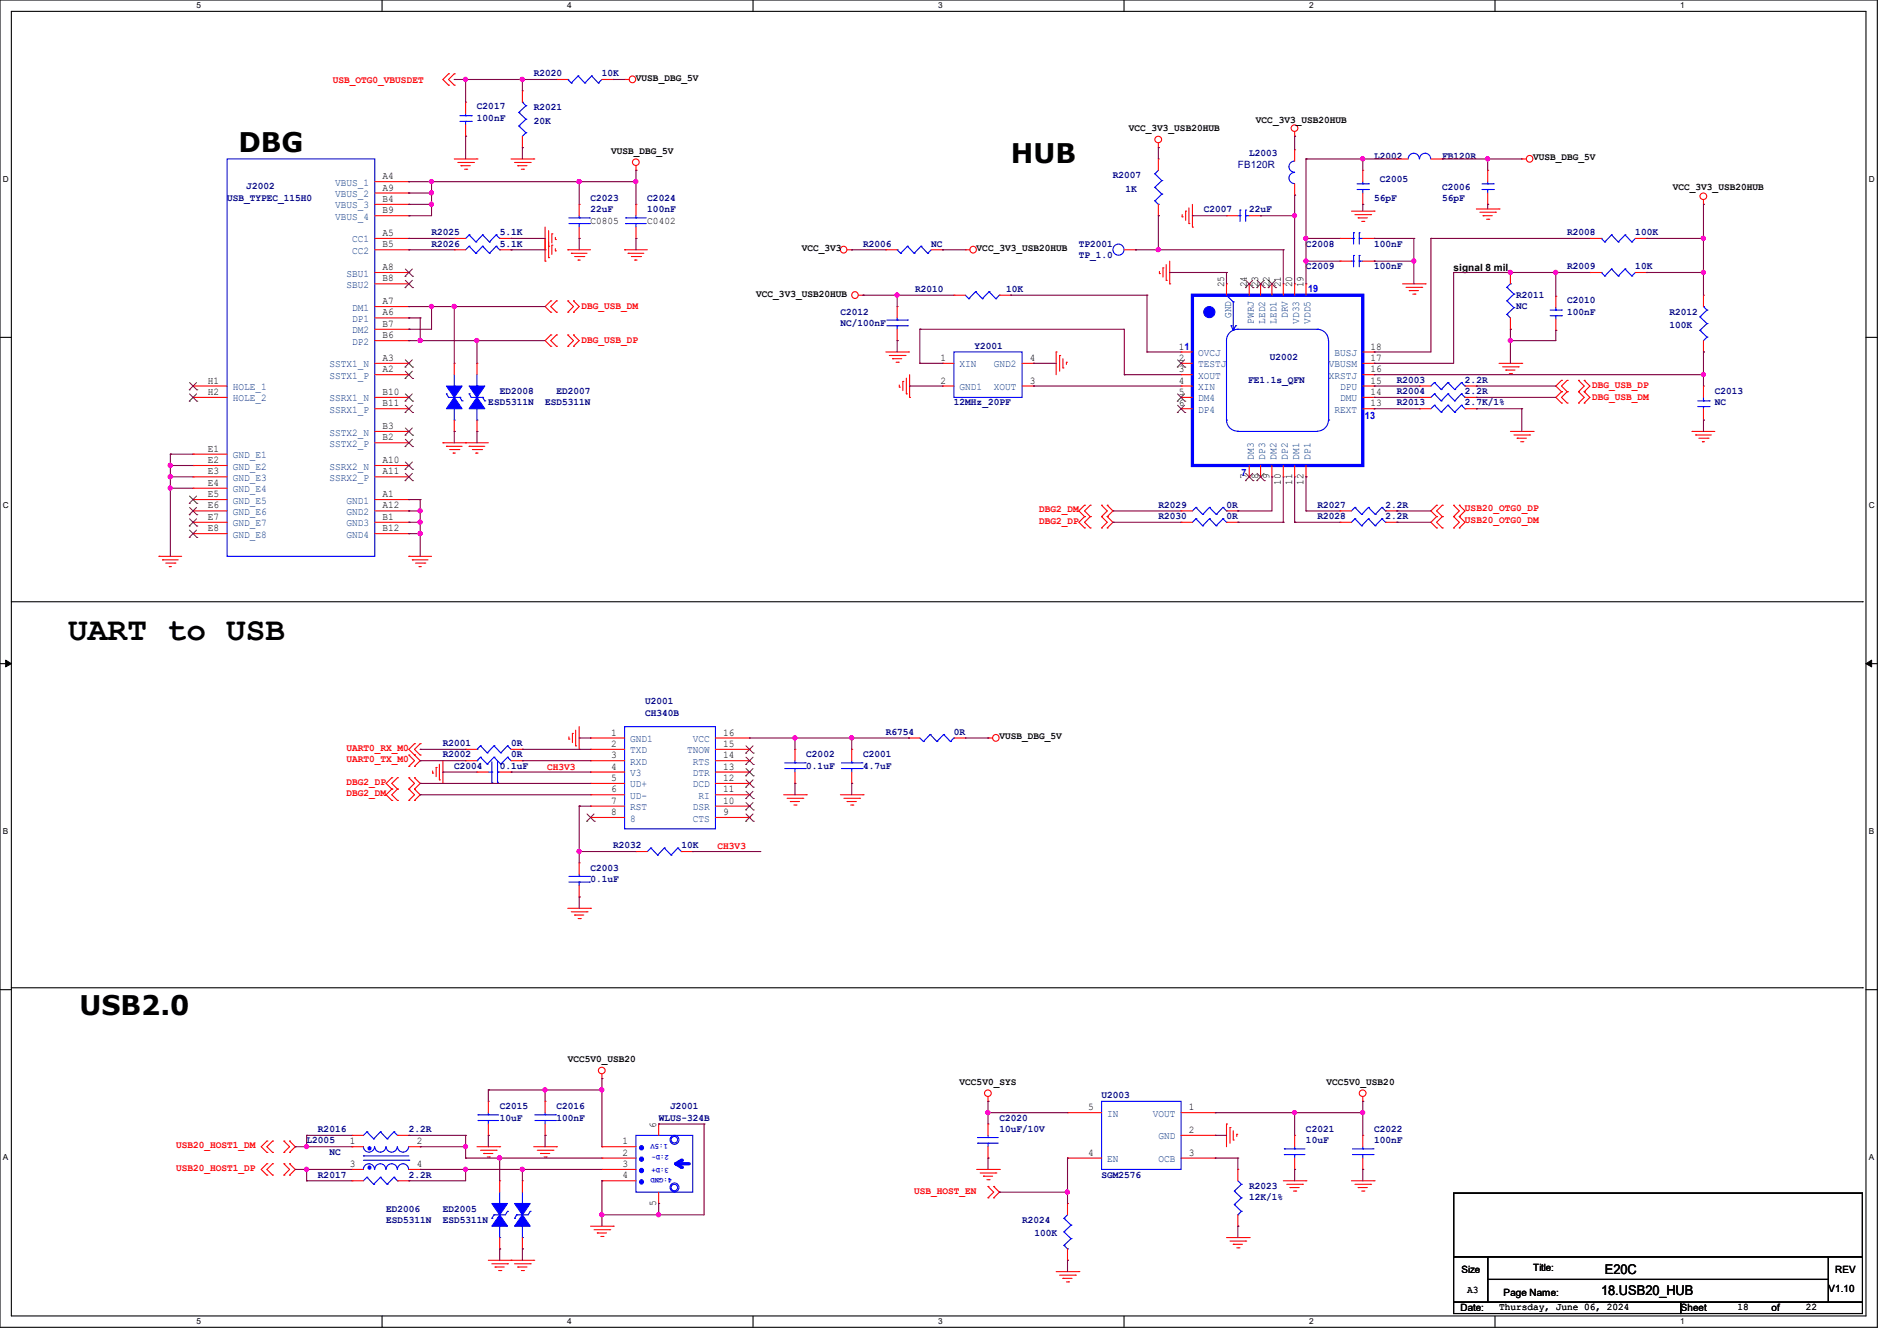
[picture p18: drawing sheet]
<svg xmlns="http://www.w3.org/2000/svg" width="297mm" height="210mm" viewBox="0 0 297 210" stroke-linecap="round" stroke-linejoin="round" font-family="sans-serif">
<defs><g id="words">
<text font-size="5.1" x="10.7" y="100.3">UART to USB</text>
<g font-size="4.2">
<text x="37.3" y="23.8">DBG</text>
<text x="158.2" y="25.6">HUB</text>
<text x="12.4" y="158.9">USB2.0</text>
</g>
<g font-size="2.1">
<text x="250.7" y="202.9">18.USB20_HUB</text>
<text x="251.2" y="199.5">E20C</text>
</g>
<g font-size="1.6" fill="#00007f">
<text x="83.6" y="11.9">R2020</text>
<text x="94.2" y="11.9">10K</text>
<text x="74.7" y="17.1">C2017</text>
<text x="83.6" y="17.3">R2021</text>
<text x="74.7" y="18.9">100nF</text>
<text x="83.6" y="19.4">20K</text>
<text x="38.6" y="29.6">J2002</text>
<text x="174.2" y="27.9">R2007</text>
<text x="193.8" y="26.3">FB120R</text>
<text x="195.6" y="24.4">L2003</text>
<text x="215.1" y="24.9">L2002</text>
<text x="216" y="28.5">C2005</text>
<text x="225.8" y="24.9">FB120R</text>
<text x="225.8" y="29.7">C2006</text>
<text x="35.6" y="31.5">USB_TYPEC_115H0</text>
<text x="92.5" y="31.5">C2023</text>
<text x="92.5" y="33.3">22uF</text>
<text x="101.3" y="31.5">C2024</text>
<text x="101.3" y="33.3">100nF</text>
<text x="176.2" y="30.1">1K</text>
<text x="188.5" y="33.3">C2007</text>
<text x="195.6" y="33.3">22uF</text>
<text x="215.1" y="31.5">56pF</text>
<text x="225.8" y="31.5">56pF</text>
<text x="67.6" y="38.6">R2026</text>
<text x="67.6" y="36.8">R2025</text>
<text x="78.2" y="38.6">5.1K</text>
<text x="78.2" y="36.8">5.1K</text>
<text x="135.1" y="38.6">R2006</text>
<text x="145.8" y="38.6">NC</text>
<text x="168.9" y="38.6">TP2001</text>
<text x="168.9" y="40.4">TP_1.0</text>
<text x="204.5" y="38.6">C2008</text>
<text x="215.1" y="38.6">100nF</text>
<text x="245.4" y="36.8">R2008</text>
<text x="256" y="36.8">100K</text>
<text x="143.3" y="45.7">R2010</text>
<text x="157.5" y="45.7">10K</text>
<text x="204.5" y="42.2">C2009</text>
<text x="215.1" y="42.2">100nF</text>
<text x="237.4" y="46.6">R2011</text>
<text x="245.4" y="47.5">C2010</text>
<text x="245.4" y="42.2">R2009</text>
<text x="256" y="42.2">10K</text>
<text x="131.6" y="49.3">C2012</text>
<text x="131.6" y="51.1">NC/100nF</text>
<text x="237.4" y="48.4">NC</text>
<text x="245.4" y="49.3">100nF</text>
<text x="261.4" y="49.3">R2012</text>
<text x="261.4" y="51.4">100K</text>
<text x="152.6" y="54.6">Y2001</text>
<text x="195.4" y="59.9">FE1.1s_QFN</text>
<text x="198.8" y="56.4">U2002</text>
<text x="218.7" y="59.9">R2003</text>
<text x="229.4" y="59.9">2.2R</text>
<text x="76.5" y="63.5">ESD5311N</text>
<text x="78.2" y="61.7">ED2008</text>
<text x="85.3" y="63.5">ESD5311N</text>
<text x="87.1" y="61.7">ED2007</text>
<text x="149.4" y="63.5">12MHz_20PF</text>
<text x="218.7" y="63.5">R2013</text>
<text x="218.7" y="61.7">R2004</text>
<text x="229.4" y="63.5">2.7K/1%</text>
<text x="229.4" y="61.7">2.2R</text>
<text x="268.5" y="61.7">C2013</text>
<text x="268.5" y="63.5">NC</text>
<text x="181.4" y="81.3">R2030</text>
<text x="181.4" y="79.5">R2029</text>
<text x="192" y="81.3">0R</text>
<text x="192" y="79.5">0R</text>
<text x="206.2" y="81.3">R2028</text>
<text x="206.2" y="79.5">R2027</text>
<text x="216.9" y="81.3">2.2R</text>
<text x="216.9" y="79.5">2.2R</text>
<text x="101" y="110.3">U2001</text>
<text x="101" y="112.1">CH340B</text>
<text x="69.3" y="118.6">R2002</text>
<text x="69.3" y="116.8">R2001</text>
<text x="80" y="118.6">0R</text>
<text x="80" y="116.8">0R</text>
<text x="126.2" y="118.6">C2002</text>
<text x="135.1" y="118.6">C2001</text>
<text x="138.7" y="115.1">R6754</text>
<text x="149.4" y="115.1">0R</text>
<text x="71.1" y="120.4">C2004</text>
<text x="78.2" y="120.4">0.1uF</text>
<text x="126.2" y="120.4">0.1uF</text>
<text x="135.1" y="120.4">4.7uF</text>
<text x="92.5" y="136.4">C2003</text>
<text x="96" y="132.8">R2032</text>
<text x="106.7" y="132.8">10K</text>
<text x="92.5" y="138.2">0.1uF</text>
<text x="78.2" y="173.7">C2015</text>
<text x="87.1" y="173.7">C2016</text>
<text x="104.9" y="173.7">J2001</text>
<text x="172.5" y="172">U2003</text>
<text x="48" y="179.1">L2005</text>
<text x="49.8" y="177.3">R2016</text>
<text x="64" y="177.3">2.2R</text>
<text x="78.2" y="175.5">10uF</text>
<text x="87.1" y="175.5">100nF</text>
<text x="103.1" y="175.5">WLUS-324B</text>
<text x="156.5" y="175.5">C2020</text>
<text x="156.5" y="177.3">10uF/10V</text>
<text x="204.5" y="177.3">C2021</text>
<text x="204.5" y="179.1">10uF</text>
<text x="215.1" y="177.3">C2022</text>
<text x="215.1" y="179.1">100nF</text>
<text x="49.8" y="184.4">R2017</text>
<text x="51.6" y="180.8">NC</text>
<text x="64" y="184.4">2.2R</text>
<text x="172.5" y="184.4">SGM2576</text>
<text x="60.5" y="189.7">ED2006</text>
<text x="60.5" y="191.5">ESD5311N</text>
<text x="69.3" y="189.7">ED2005</text>
<text x="69.3" y="191.5">ESD5311N</text>
<text x="160" y="191.5">R2024</text>
<text x="195.6" y="186.2">R2023</text>
<text x="195.6" y="188">12K/1%</text>
<text x="162" y="193.6">100K</text>
</g>
<g font-size="1.6" fill="#f00">
<text x="52.1" y="13">USB_OTG0_VBUSDET</text>
<text x="91" y="48.4">DBG_USB_DM</text>
<text x="91" y="53.7">DBG_USB_DP</text>
<text x="249.3" y="60.8">DBG_USB_DP</text>
<text x="249.3" y="62.6">DBG_USB_DM</text>
<text x="162.7" y="80.2">DBG2_DM</text>
<text x="162.7" y="82">DBG2_DP</text>
<text x="229.4" y="80.1">USB20_OTG0_DP</text>
<text x="229.4" y="81.8">USB20_OTG0_DM</text>
<text x="54.2" y="117.6">UART0_RX_M0</text>
<text x="54.2" y="119.3">UART0_TX_M0</text>
<text x="54.2" y="122.9">DBG2_DP</text>
<text x="54.2" y="124.7">DBG2_DM</text>
<text x="85.7" y="120.6">CH3V3</text>
<text x="112.4" y="133">CH3V3</text>
<text x="27.6" y="179.8">USB20_HOST1_DM</text>
<text x="27.6" y="183.3">USB20_HOST1_DP</text>
<text x="143.1" y="186.9">USB_HOST_EN</text>
</g>
<g font-size="1.6">
<text x="99.6" y="12.7">VUSB_DBG_5V</text>
<text x="176.7" y="20.5">VCC_3V3_USB20HUB</text>
<text x="196.6" y="19.2">VCC_3V3_USB20HUB</text>
<text x="59.9" y="28.1">A4</text>
<text x="59.9" y="29.8">A9</text>
<text x="95.7" y="24">VUSB_DBG_5V</text>
<text x="240" y="25.1">VUSB_DBG_5V</text>
<text x="261.9" y="29.7">VCC_3V3_USB20HUB</text>
<text x="59.9" y="33.4">B9</text>
<text x="59.9" y="31.6">B4</text>
<text x="92.5" y="35">C0805</text>
<text x="101.3" y="35">C0402</text>
<text x="59.9" y="37">A5</text>
<text x="59.9" y="38.7">B5</text>
<text x="125.5" y="39.3">VCC_3V3</text>
<text x="152.9" y="39.3">VCC_3V3_USB20HUB</text>
<text x="59.9" y="47.6">A7</text>
<text x="59.9" y="42.3">A8</text>
<text x="59.9" y="44.1">B8</text>
<text x="118.4" y="46.4">VCC_3V3_USB20HUB</text>
<text x="191.6" y="45" transform="rotate(-90 191.6 45)">25</text>
<text x="195.2" y="45" transform="rotate(-90 195.2 45)">24</text>
<text x="197" y="45" transform="rotate(-90 197 45)">23</text>
<text x="198.8" y="45" transform="rotate(-90 198.8 45)">22</text>
<text x="200.5" y="45" transform="rotate(-90 200.5 45)">21</text>
<text x="202.3" y="45" transform="rotate(-90 202.3 45)">20</text>
<text x="204.1" y="45" transform="rotate(-90 204.1 45)">19</text>
<text x="227.6" y="42.4">signal 8 mil</text>
<text x="59.9" y="49.4">A6</text>
<text x="59.9" y="51.2">B7</text>
<text x="59.9" y="53">B6</text>
<text x="59.9" y="58.3">A2</text>
<text x="59.9" y="56.5">A3</text>
<text x="147.2" y="56.5">1</text>
<text x="161.2" y="56.5">4</text>
<text x="184.6" y="56.5">2</text>
<text x="184.6" y="58.3">3</text>
<text x="184.6" y="54.7">11</text>
<text x="214.6" y="58.3">16</text>
<text x="214.6" y="56.5">17</text>
<text x="214.6" y="54.7">18</text>
<text x="32.6" y="60.1">H1</text>
<text x="32.6" y="61.9">H2</text>
<text x="59.9" y="63.6">B11</text>
<text x="59.9" y="61.9">B10</text>
<text x="147.2" y="60.1">2</text>
<text x="161.2" y="60.1">3</text>
<text x="184.6" y="60.1">4</text>
<text x="184.6" y="61.9">5</text>
<text x="184.6" y="63.6">6</text>
<text x="214.6" y="63.6">13</text>
<text x="214.6" y="61.9">14</text>
<text x="214.6" y="60.1">15</text>
<text x="32.6" y="70.7">E1</text>
<text x="59.9" y="67.2">B3</text>
<text x="59.9" y="69">B2</text>
<text x="32.6" y="72.5">E2</text>
<text x="32.6" y="74.3">E3</text>
<text x="32.6" y="76.1">E4</text>
<text x="32.6" y="77.9">E5</text>
<text x="59.9" y="77.9">A1</text>
<text x="59.9" y="72.5">A10</text>
<text x="59.9" y="74.3">A11</text>
<text x="195.2" y="75" transform="rotate(-90 195.2 75)">7</text>
<text x="197" y="75" transform="rotate(-90 197 75)">8</text>
<text x="198.8" y="75" transform="rotate(-90 198.8 75)">9</text>
<text x="200.5" y="75.9" transform="rotate(-90 200.5 75.9)">10</text>
<text x="202.3" y="75.9" transform="rotate(-90 202.3 75.9)">11</text>
<text x="204.1" y="75.9" transform="rotate(-90 204.1 75.9)">12</text>
<text x="32.6" y="79.6">E6</text>
<text x="32.6" y="81.4">E7</text>
<text x="32.6" y="83.2">E8</text>
<text x="59.9" y="79.6">A12</text>
<text x="59.9" y="83.2">B12</text>
<text x="59.9" y="81.4">B1</text>
<text x="95.7" y="115.2">1</text>
<text x="95.7" y="117">2</text>
<text x="95.7" y="118.7">3</text>
<text x="113.2" y="118.7">14</text>
<text x="113.2" y="117">15</text>
<text x="113.2" y="115.2">16</text>
<text x="156.5" y="115.8">VUSB_DBG_5V</text>
<text x="95.7" y="120.5">4</text>
<text x="95.7" y="122.3">5</text>
<text x="95.7" y="124.1">6</text>
<text x="95.7" y="125.9">7</text>
<text x="113.2" y="125.9">10</text>
<text x="113.2" y="124.1">11</text>
<text x="113.2" y="122.3">12</text>
<text x="113.2" y="120.5">13</text>
<text x="95.7" y="127.6">8</text>
<text x="113.2" y="127.6">9</text>
<text x="88.9" y="166.3">VCC5V0_USB20</text>
<text x="150.2" y="169.8">VCC5V0_SYS</text>
<text x="170.3" y="173.9">5</text>
<text x="186.1" y="173.9">1</text>
<text x="207.7" y="169.8">VCC5V0_USB20</text>
<text x="54.8" y="179.2">1</text>
<text x="65.2" y="179.2">2</text>
<text x="97.5" y="179.2">1</text>
<text x="102.7" y="176.6" transform="rotate(-90 102.7 176.6)">6</text>
<text x="186.1" y="177.4">2</text>
<text x="54.8" y="182.8">3</text>
<text x="65.2" y="182.8">4</text>
<text x="97.5" y="181">2</text>
<text x="97.5" y="182.8">3</text>
<text x="97.5" y="184.5">4</text>
<text x="170.3" y="181">4</text>
<text x="186.1" y="181">3</text>
<text x="102.7" y="188.8" transform="rotate(-90 102.7 188.8)">5</text>
<text x="228.8" y="199.3">Size</text>
<text x="229.7" y="202.5">A3</text>
<text x="235.4" y="202.9">Page Name:</text>
<text x="240" y="199">Title:</text>
<text x="286.3" y="202.4">V1.10</text>
<text x="287.3" y="199.3">REV</text>
<text x="228.6" y="205.4">Date:</text>
<text x="234.7" y="205.1">Thursday, June 06, 2024</text>
<text x="263.1" y="205.4">Sheet</text>
<text x="272" y="205.1">18</text>
<text x="277.4" y="205.4">of</text>
<text x="282.7" y="205.1">22</text>
</g>
<g font-size="1.6" fill="#003f7f">
<text x="52.5" y="29.1">VBUS_1</text>
<text x="52.5" y="30.9">VBUS_2</text>
<text x="52.5" y="34.4">VBUS_4</text>
<text x="52.5" y="32.6">VBUS_3</text>
<text x="55.1" y="38">CC1</text>
<text x="55.1" y="39.8">CC2</text>
<text x="54.2" y="43.3">SBU1</text>
<text x="54.2" y="45.1">SBU2</text>
<text x="55.1" y="50.4">DP1</text>
<text x="55.1" y="48.6">DM1</text>
<text x="55.1" y="52.2">DM2</text>
<text x="55.1" y="54">DP2</text>
<text x="192.7" y="49.8" transform="rotate(-90 192.7 49.8)">GND</text>
<text x="196.3" y="50.7" transform="rotate(-90 196.3 50.7)">PWRJ</text>
<text x="198.1" y="50.7" transform="rotate(-90 198.1 50.7)">LED2</text>
<text x="199.9" y="50.7" transform="rotate(-90 199.9 50.7)">LED1</text>
<text x="201.6" y="49.8" transform="rotate(-90 201.6 49.8)">DRV</text>
<text x="203.4" y="50.7" transform="rotate(-90 203.4 50.7)">VD33</text>
<text x="205.2" y="50.7" transform="rotate(-90 205.2 50.7)">VDD5</text>
<text x="51.6" y="59.3">SSTX1_P</text>
<text x="51.6" y="57.5">SSTX1_N</text>
<text x="150.2" y="57.5">XIN</text>
<text x="155.6" y="57.5">GND2</text>
<text x="187.6" y="57.5">TESTJ</text>
<text x="187.6" y="59.3">XOUT</text>
<text x="187.6" y="55.8">OVCJ</text>
<text x="208" y="59.3">XRSTJ</text>
<text x="208" y="57.5">VBUSM</text>
<text x="208.9" y="55.8">BUSJ</text>
<text x="36.4" y="61.1">HOLE_1</text>
<text x="36.4" y="62.9">HOLE_2</text>
<text x="51.6" y="64.6">SSRX1_P</text>
<text x="51.6" y="62.9">SSRX1_N</text>
<text x="150.2" y="61.1">GND1</text>
<text x="155.6" y="61.1">XOUT</text>
<text x="187.6" y="61.1">XIN</text>
<text x="187.6" y="62.9">DM4</text>
<text x="187.6" y="64.6">DP4</text>
<text x="208.9" y="64.6">REXT</text>
<text x="209.8" y="62.9">DMU</text>
<text x="209.8" y="61.1">DPU</text>
<text x="36.4" y="71.8">GND_E1</text>
<text x="51.6" y="68.2">SSTX2_N</text>
<text x="51.6" y="70">SSTX2_P</text>
<text x="36.4" y="73.5">GND_E2</text>
<text x="36.4" y="75.3">GND_E3</text>
<text x="36.4" y="77.1">GND_E4</text>
<text x="51.6" y="73.5">SSRX2_N</text>
<text x="51.6" y="75.3">SSRX2_P</text>
<text x="196.3" y="72" transform="rotate(-90 196.3 72)">DM3</text>
<text x="198.1" y="72" transform="rotate(-90 198.1 72)">DP3</text>
<text x="199.9" y="72" transform="rotate(-90 199.9 72)">DM2</text>
<text x="201.6" y="72" transform="rotate(-90 201.6 72)">DP2</text>
<text x="203.4" y="72" transform="rotate(-90 203.4 72)">DM1</text>
<text x="205.2" y="72" transform="rotate(-90 205.2 72)">DP1</text>
<text x="36.4" y="78.9">GND_E5</text>
<text x="36.4" y="80.6">GND_E6</text>
<text x="36.4" y="82.4">GND_E7</text>
<text x="54.2" y="78.9">GND1</text>
<text x="54.2" y="80.6">GND2</text>
<text x="54.2" y="82.4">GND3</text>
<text x="36.4" y="84.2">GND_E8</text>
<text x="54.2" y="84.2">GND4</text>
<text x="98.7" y="116.2">GND1</text>
<text x="98.7" y="118">TXD</text>
<text x="98.7" y="119.8">RXD</text>
<text x="107.6" y="118">TNOW</text>
<text x="108.5" y="119.8">RTS</text>
<text x="108.5" y="116.2">VCC</text>
<text x="98.7" y="121.5">V3</text>
<text x="98.7" y="123.3">UD+</text>
<text x="98.7" y="125.1">UD-</text>
<text x="108.5" y="123.3">DCD</text>
<text x="108.5" y="121.5">DTR</text>
<text x="109.3" y="125.1">RI</text>
<text x="98.7" y="126.9">RST</text>
<text x="98.7" y="128.7">8</text>
<text x="108.5" y="128.7">CTS</text>
<text x="108.5" y="126.9">DSR</text>
<text x="173.4" y="174.9">IN</text>
<text x="180.5" y="174.9">VOUT</text>
<text x="181.4" y="178.4">GND</text>
<text x="173.4" y="182">EN</text>
<text x="181.4" y="182">OCB</text>
</g>
<g font-size="1.6" fill="#00f">
<text x="204.8" y="45.8">19</text>
<text x="213.7" y="65.7">13</text>
<text x="194.4" y="74.6">7</text>
</g>
<g font-size="1.3">
<text x="30.8" y="1.3">5</text>
<text x="88.8" y="1.3">4</text>
<text x="146.9" y="1.3">3</text>
<text x="205" y="1.3">2</text>
<text x="263.1" y="1.3">1</text>
<text x=".5" y="28.4">D</text>
<text x="292.6" y="28.4">D</text>
<text x=".5" y="79.5">C</text>
<text x="292.6" y="79.5">C</text>
<text x=".5" y="130.6">B</text>
<text x="292.6" y="130.6">B</text>
<text x=".5" y="181.7">A</text>
<text x="292.6" y="181.7">A</text>
<text x="30.8" y="207.4">5</text>
<text x="88.8" y="207.4">4</text>
<text x="146.9" y="207.4">3</text>
<text x="205" y="207.4">2</text>
<text x="263.1" y="207.4">1</text>
</g>
<g font-size="1.2" fill="#00f">
<text x="104.6" y="179.1" transform="rotate(-180 104.6 179.1)">1:5V</text>
<text x="104.7" y="180.9" transform="rotate(-180 104.7 180.9)">2:D-</text>
<text x="104.7" y="182.8" transform="rotate(-180 104.7 182.8)">3:D+</text>
<text x="105.2" y="184.4" transform="rotate(-180 105.2 184.4)">4:GND</text>
</g>
</g></defs>
<g fill="none" stroke="#000" stroke-width=".17">
<path d="M0 0h293.9v207.9h-293.9zM1.8 1.8h290.3v204.3h-290.3zM59.8 0v1.8M117.9 0v1.8M176 0v1.8M234.1 0v1.8M0 52.8h1.8M292.1 52.8h1.8M1.8 94.2h289.8M291.6 94.2h.1M0 103.9h1.8M292.1 103.9h1.8"/>
<path d="M0 155h1.8M1.8 154.7h289.8M291.6 154.7h.1M292.1 155h1.8M227.6 186.9h64v9.9h-64zM227.6 196.8h5.3v7.1h-5.3zM232.9 196.8h53.4v3.6h-53.4zM286.3 196.8h5.3v7.1h-5.3zM59.8 206.1v1.8M117.9 206.1v1.8M176 206.1v1.8M227.6 203.9h35.5v1.8h-35.5z"/>
<path d="M232.9 200.4h53.4v3.5h-53.4zM234.1 206.1v1.8M263.1 203.9h28.5v1.8h-28.5z"/>
</g>
<path d="M.9 103.4l.9 .5-.9 .5zM292.1 103.9l.9-.5v1z" fill="#000"/>
<path d="M.9 103.4l.9 .5-.9 .5zM292.1 103.9l.9-.5v1z" fill="none" stroke="#000" stroke-width=".16"/>
<g fill="none" stroke="#f00" stroke-width=".17">
<path d="M70.2 11.6h.1M70.2 13.3h.1M70.2 11.6l-.9 .8 .9 .9M71.1 11.6h.1M71.1 13.3h.1M71.1 11.6l-.9 .8 .9 .9M97.8 12.4h.1M97.8 12.4h.7M71.1 24.9h3.6M71.7 25.4h2.4M72.2 26h.1M72.2 26h1.4"/>
<path d="M72.7 26.5h.4M73.1 26.5h.1M74.1 25.4h.1M74.7 24.9h.1M80 24.9h3.6M80.6 25.4h2.4M81.1 26h.1M81.1 26h1.4M81.6 26.5h.4M82 26.5h.1M83 25.4h.1M83.6 24.9h.1"/>
<path d="M85.3 39.1h.1M85.3 35.6v5.3M85.9 38.6h.1M85.9 36.1v4.2M86.4 36.6h.1M86.4 38.4h.1M86.4 36.6v1.5M86.4 38.4v1.4M87 37.5h.1M87 39.3h.1M87 37.2v.3M87 38.9v.4"/>
<path d="M88.9 39.1h.1M88.9 39.1h3.6M89.5 39.7h.1M89.5 39.7h2.4M97.8 39.1h.1M97.8 39.1h3.5M98.3 39.7h.1M98.3 39.7h2.5M99.6 26.7h.1M99.6 26v.7M132.6 39.1h.8M133.4 39.1h.1"/>
<path d="M151.1 39.1h.1M151.1 39.1h.7M181.4 23.1h.1M181.4 24.9h.1M181.4 33.8h.1M181.4 22.4v.7M181.4 24.9v1.8M181.4 32v1.8M185.1 34h.1M185.1 33.6v.4M185.6 33.1h.1M185.6 33.1v1.4"/>
<path d="M186.1 35h.1M186.1 32.6v2.4M186.7 35.6h.1M186.7 32v3.6M202.7 21.3h.1M202.7 20.6v.7M211.6 33.1h3.5M212.1 33.6h2.5M212.6 34.1h.1M212.6 34.1h1.5M213.2 34.7h.3M213.5 34.7h.1"/>
<path d="M214.6 33.6h.1M215.1 33.1h.1M231.1 32.7h3.6M231.7 33.2h2.4M232.2 33.8h.1M232.2 33.8h1.4M232.7 34.3h.4M233.1 34.3h.1M234.1 33.2h.1M234.7 32.7h.1M238.3 24.9h.1M238.3 24.9h.7"/>
<path d="M266.7 32h.1M266.7 31.3v.7M85.3 40.9h.1M85.9 40.3h.1M86.2 47.1h.1M86.2 48.9h.1M86.2 52.5h.1M86.2 54.2h.1M86.2 47.1l-.9 .9 .9 .9M86.2 52.5l-.9 .8 .9 .9M87.1 48.9h.1M87.1 47.1h.1"/>
<path d="M87.1 54.2h.1M87.1 52.5h.1M87.1 47.1l-.9 .9 .9 .9M87.1 52.5l-.9 .8 .9 .9M88.9 48.9h.1M88.9 47.1h.1M88.9 54.2h.1M88.9 52.5h.1M88.9 47.1l.9 .9-.9 .9M88.9 52.5l.9 .8-.9 .9M89.8 48.9h.1M89.8 47.1h.1"/>
<path d="M89.8 54.2h.1M89.8 52.5h.1M89.8 52.5l.9 .8-.9 .9M89.8 47.1l.9 .9-.9 .9M90 40.2h1.4M90.5 40.7h.1M90.5 40.7h.3M91.4 40.2h.1M98.8 40.2h1.5M99.4 40.7h.1M99.4 40.7h.3M100.3 40.2h.1"/>
<path d="M134.4 46.2h.7M135.1 46.2h.1M138.7 55.1h3.5M139.2 55.7h2.5M139.7 56.2h.1M139.7 56.2h1.5M140.3 56.7h.3M140.6 56.7h.1M141.4 59.7h.1M141.4 59.7v1.5M141.7 55.7h.1M141.9 59.2v2.5"/>
<path d="M142.2 55.1h.1M142.4 58.7v3.5M165.4 55.1h.1M165.4 55.1v3.6M165.9 55.7h.1M165.9 55.7v2.4M166.4 57.6h.1M166.4 56.2v1.4M167 56.7h.1M167 56.7v.4M181.5 42.8h.1M181.5 42.5v.3"/>
<path d="M182.1 42h.1M182.1 42v1.4M182.6 43.9h.1M182.6 41.4v2.5M183.1 44.5h.1M183.1 40.9v3.6M219.6 44.5h3.5M220.1 45h2.5M220.6 45.5h.1M220.6 45.5h1.5M221.2 46.1h.3M221.5 46.1h.1"/>
<path d="M222.6 45h.1M223.1 44.5h.1M234.7 56.9h3.6M235.2 57.4h2.5M235.8 58h.1M235.8 58h1.4M236.3 58.5h.3M236.6 58.5h.1M237.7 57.4h.1M238.3 56.9h.1M244.5 59.6h.1M244.5 59.6l-.9 .9 .9 .8"/>
<path d="M245.4 59.6h.1M245.4 59.6l-.9 .9 .9 .8M247.1 59.6h.1M247.1 59.6l.9 .9-.9 .8M248 59.6h.1M248 59.6l.9 .9-.9 .8M69.3 69.3h.1M69.3 69.3h7.2M69.9 69.9h.1M69.9 69.9h2.4M70.4 70.4h1.4M71 71h.1"/>
<path d="M71 71h.3M71.8 70.4h.1M72.9 69.3h.1M73.4 69.9h.1M73.4 69.9h2.5M74 70.4h1.4M74.5 71h.1M74.5 71h.3M75.4 70.4h.1M140.8 60.6h.1M140.8 60.3v.3M141.9 61.7h.1"/>
<path d="M142.4 62.2h.1M169.8 79.1h.1M169.8 79.1l-.9 .9 .9 .9M170.7 79.1h.1M170.7 79.1l-.9 .9 .9 .9M172.5 79.1h.1M172.5 79.1l.9 .9-.9 .9M173.4 79.1h.1M173.4 79.1l.8 .9-.8 .9M224.9 79.1h.1M224.9 79.1l-.9 .9 .9 .9M225.8 79.1h.1"/>
<path d="M225.8 79.1l-.9 .9 .9 .9M227.6 79.1h.1M227.6 79.1l.9 .9-.9 .9M228.5 79.1h.1M228.5 79.1l.9 .9-.9 .9M236.5 67.6h3.5M237 68.1h2.5M237.5 68.6h.1M237.5 68.6h1.5M238.1 69.2h.3M238.4 69.2h.1M239.5 68.1h.1"/>
<path d="M240 67.6h.1M244.5 61.3h.1M244.5 63.1h.1M244.5 61.3l-.9 .9 .9 .9M245.4 61.3h.1M245.4 63.1h.1M245.4 61.3l-.9 .9 .9 .9M247.1 61.3h.1M247.1 63.1h.1M247.1 61.3l.9 .9-.9 .9M248 61.3h.1M248 63.1h.1"/>
<path d="M248 61.3l.9 .9-.9 .9M264.9 67.6h.1M264.9 67.6h3.6M265.5 68.1h.1M265.5 68.1h2.4M266 68.6h1.4M266.5 69.2h.1M266.5 69.2h.4M267.4 68.6h.1M24.9 87.1h.1M24.9 87.1h3.5M25.4 87.7h.1"/>
<path d="M25.4 87.7h2.5M26 88.2h1.4M26.5 88.7h.1M26.5 88.7h.3M27.4 88.2h.1M64 87.1h.1M64 87.1h3.6M64.6 87.7h.1M64.6 87.7h2.4M65.1 88.2h1.4M65.6 88.7h.1M65.6 88.7h.4"/>
<path d="M66.5 88.2h.1M169.8 80.9h.1M169.8 82.7h.1M169.8 80.9l-.9 .9 .9 .9M170.7 80.9h.1M170.7 82.7h.1M170.7 80.9l-.9 .9 .9 .9M172.5 80.9h.1M172.5 82.7h.1M172.5 80.9l.9 .9-.9 .9M173.4 80.9h.1M173.4 82.7h.1"/>
<path d="M173.4 80.9l.8 .9-.8 .9M184.9 81.8h.1M184.9 81.8h1.8M192 81.8h1.8M193.8 81.8h.1M224.9 80.9h.1M224.9 82.7h.1M224.9 80.9l-.9 .9 .9 .9M225.8 80.9h.1M225.8 82.7h.1M225.8 80.9l-.9 .9 .9 .9M227.6 80.9h.1"/>
<path d="M227.6 82.7h.1M227.6 80.9l.9 .9-.9 .9M228.5 80.9h.1M228.5 82.7h.1M228.5 80.9l.9 .9-.9 .9M64 118.2h.1M64 118.2l.9 .9-.9 .9M64.9 118.2h.1M64.9 116.5h.1M64.9 116.5l-.9 .8 1.8 1.8-.9 .9M65.8 118.2h.1M65.8 116.5h.1"/>
<path d="M65.8 116.5l-.9 .8 .9 .9M68.8 119.7v2.4M69.3 119.1v3.6M72.9 119.1h.1M72.9 119.1h1.8M80 119.1h1.8M81.8 119.1h.1M89.1 115.7h.1M89.1 115.4v.3M89.6 114.9h.1M89.6 114.9v1.4M90.1 116.8h.1"/>
<path d="M90.1 114.3v2.5M90.7 117.3h.1M90.7 113.8v3.5M154.7 115.6h.1M154.7 115.6h.7M61.3 123.6h.1M61.3 121.8h.1M61.3 125.4h.1M61.3 123.6l-.8 .9 .8 .9M61.3 121.8l-.8 .9 .8 .9M62.2 123.6h.1M62.2 121.8h.1"/>
<path d="M62.2 125.4h.1M62.2 121.8l-.9 .9 .9 .9M62.2 123.6l-.9 .9 .9 .9M64 120h.1M64 123.6h.1M64 121.8h.1M64 125.4h.1M64 121.8l.9 .9-.9 .9M64 123.6l.9 .9-.9 .9M64.9 120h.1M64.9 121.8h.1M64.9 123.6h.1"/>
<path d="M64.9 125.4h.1M64.9 121.8l.9 .9-.9 .9M64.9 123.6l.9 .9-.9 .9M67.7 121.1h.1M67.7 120.7v.4M68.3 120.2h.1M68.3 120.2v1.4M68.8 122.1h.1M69.3 122.7h.1M122.7 124.5h3.5M123.2 125h2.5M123.7 125.5h.1"/>
<path d="M123.7 125.5h1.5M124.3 126.1h.3M124.6 126.1h.1M125.7 125h.1M126.2 124.5h.1M131.6 124.5h3.5M132.1 125h2.5M132.6 125.5h.1M132.6 125.5h1.5M133.2 126.1h.3M133.5 126.1h.1M134.6 125h.1"/>
<path d="M135.1 124.5h.1M88.9 142.2h3.6M89.5 142.8h2.4M90 143.3h.1M90 143.3h1.4M90.5 143.9h.3M90.8 143.9h.1M91.9 142.8h.1M92.5 142.2h.1M41.8 178.7h.1M41.8 178.7l-.9 .9 .9 .9M42.7 178.7h.1"/>
<path d="M42.7 178.7l-.9 .9 .9 .9M44.5 178.7h.1M44.5 178.7l.8 .9-.8 .9M45.3 178.7h.1M45.3 178.7l.9 .9-.9 .9M74.7 179.6h3.5M78.2 179.6h.1M83.6 179.6h3.5M87.1 179.6h.1M94.2 168.9h.1M94.2 168.2v.7M154.7 172.5h.1"/>
<path d="M154.7 171.7v.8M192 176h.1M192 176v3.6M192.6 176.6h.1M192.6 176.6v2.4M193.1 178.5h.1M193.1 177.1v1.4M193.6 177.6h.1M193.6 177.6v.4M213.4 172.5h.1M213.4 171.7v.8M41.8 180.5h.1"/>
<path d="M41.8 182.2h.1M41.8 184h.1M41.8 182.2l-.9 .9 .9 .9M42.7 180.5h.1M42.7 182.2h.1M42.7 184h.1M42.7 182.2l-.9 .9 .9 .9M44.5 180.5h.1M44.5 182.2h.1M44.5 184h.1M44.5 182.2l.8 .9-.8 .9M45.3 180.5h.1"/>
<path d="M45.3 184h.1M45.3 182.2h.1M45.3 182.2l.9 .9-.9 .9M75.2 180.1h2.5M75.7 180.6h.1M75.7 180.6h1.5M76.3 181.2h.3M76.5 197.4h7.1M76.6 181.2h.1M77 197.9h2.5M77.5 198.4h.1M77.5 198.4h1.5"/>
<path d="M77.7 180.1h.1M78.1 199h.3M78.4 199h.1M79.5 197.9h.1M80 197.4h.1M80.6 197.9h2.4M81.1 198.4h.1M81.1 198.4h1.4M81.6 199h.4M82 199h.1M83 197.9h.1M83.6 197.4h.1"/>
<path d="M84.1 180.1h2.5M84.6 180.6h.1M84.6 180.6h1.5M85.2 181.2h.3M85.5 181.2h.1M86.6 180.1h.1M92.5 192h3.5M93 192.6h2.5M93.5 193.1h.1M93.5 193.1h1.5M94.1 193.6h.3M94.4 193.6h.1"/>
<path d="M95.5 192.6h.1M96 192h.1M152.9 183.1h3.6M153.5 183.7h2.4M154 184.2h.1M154 184.2h1.4M154.5 184.7h.4M154.7 185.8h.1M154.7 187.6h.1M154.7 185.8l.9 .9-.9 .9M154.9 184.7h.1M155.6 187.6h.1"/>
<path d="M155.6 185.8h.1M155.6 185.8l.9 .9-.9 .9M155.9 183.7h.1M156.5 183.1h.1M165.4 199.1h3.5M165.9 199.7h2.5M168.4 199.7h.1M168.9 199.1h.1M192 193.8h3.6M192.6 194.4h2.4M193.1 194.9h.1M193.1 194.9h1.4"/>
<path d="M193.6 195.4h.4M194 195.4h.1M195 194.4h.1M195.6 193.8h.1M200.9 184.9h3.6M201.5 185.5h2.4M202 186h.1M202 186h1.4M202.5 186.5h.4M202.9 186.5h.1M203.9 185.5h.1M204.5 184.9h.1"/>
<path d="M211.6 184.9h3.5M212.1 185.5h2.5M212.6 186h.1M212.6 186h1.5M213.2 186.5h.3M213.5 186.5h.1M214.6 185.5h.1M215.1 184.9h.1M166.4 200.2h.1M166.4 200.2h1.5M167 200.7h.3M167.3 200.7h.1"/>
<circle cx="99" cy="12.4" r=".52"/>
<circle cx="99.6" cy="25.4" r=".52"/>
<circle cx="132.1" cy="39.1" r=".52"/>
<circle cx="152.3" cy="39.1" r=".52"/>
<circle cx="181.3" cy="21.8" r=".52"/>
<circle cx="202.7" cy="20.1" r=".52"/>
<circle cx="239.5" cy="24.9" r=".52"/>
<circle cx="266.7" cy="30.7" r=".52"/>
<circle cx="133.8" cy="46.2" r=".52"/>
<circle cx="155.9" cy="115.6" r=".52"/>
<circle cx="94.2" cy="167.6" r=".52"/>
<circle cx="154.7" cy="171.2" r=".52"/>
<circle cx="213.3" cy="171.2" r=".52"/>
</g>
<g fill="none" stroke="#00f" stroke-width=".17">
<path d="M180.8 27.2h.1M180.8 29.3h.1M180.8 31.5h.1M180.8 27.2l1.1 1.1M180.8 29.3l1.1 1.1M180.8 31.5l.6 .5M181.4 32h.1M181.4 26.7l-.6 .5M181.9 28.3h.1M181.9 30.4h.1M181.9 28.3l-1.1 1M181.9 30.4l-1.1 1.1"/>
<path d="M187.2 81.2h.1M187.2 81.2l-.5 .6M187.2 81.2l1.1 1.1M188.3 82.3h.1M189.4 81.2h.1M189.4 81.2l-1.1 1.1M189.4 81.2l1 1.1M190.4 82.3h.1M191.5 81.2h.1M191.5 81.2l-1.1 1.1M191.5 81.2l.5 .6M192 81.8h.1"/>
<path d="M74.7 119.1h.1M75.2 118.6h.1M75.2 118.6l1.1 1.1M75.2 118.6l-.5 .5M76.3 119.7h.1M77.3 118.6h.1M77.3 118.6l1.1 1.1M77.3 118.6l-1 1.1M78.4 119.7h.1M79.5 118.6h.1M79.5 118.6l.5 .5M79.5 118.6l-1.1 1.1"/>
<path d="M56.9 179.6a.87 .87 0 0 0 .9 .8 .87 .87 0 0 0 .8-.8M58.7 179.6a.87 .87 0 0 0 .8 .8 .87 .87 0 0 0 .9-.8M60.5 179.6a.87 .87 0 0 0 .8 .8 .87 .87 0 0 0 .9-.8M62.2 179.6a.87 .87 0 0 0 .9 .8 .87 .87 0 0 0 .9-.8M56.9 183.1a.87 .87 0 0 1 .9-.9 .87 .87 0 0 1 .8 .9M56.9 181h.1M56.9 181.7h7.1M56.9 181h7.1M58.7 183.1a.87 .87 0 0 1 .8-.9 .87 .87 0 0 1 .9 .9M60.5 183.1a.87 .87 0 0 1 .8-.9 .87 .87 0 0 1 .9 .9M62.2 183.1a.87 .87 0 0 1 .9-.9 .87 .87 0 0 1 .9 .9M64 181.7h.1"/>
</g>
<circle cx="57.8" cy="179.8" r=".24" fill="#00f"/>
<circle cx="57.8" cy="179.8" r=".24" fill="none" stroke="#00f" stroke-width=".17"/>
<circle cx="57.8" cy="182.8" r=".24" fill="#00f"/>
<g fill="none" stroke="#00f" stroke-width=".17">
<path d="M74.7 58.7v1.8M73.4 61.7h.1M73.4 61.7l.4 .5h1.8M74.7 60.5h.1M74.7 65.8h.1M74.7 64v1.8M75.6 62.2h.1M75.6 62.2l.3 .6M75.9 62.8h.1"/>
<circle cx="57.8" cy="182.8" r=".24"/>
</g>
<path d="M55.1 179.6h.1M55.1 179.6h1.8M64 179.6h1.8M65.8 179.6h.1M55.1 183.1h.1M55.1 183.1h1.8M64 183.1h1.8M65.8 183.1h.1" fill="none" stroke="#f00" stroke-width=".17"/>
<path d="M73.4 60.5h2.5l-1.2 1.7z" fill-rule="evenodd" fill="#00f"/>
<path d="M73.4 60.5h2.5l-1.2 1.7z" fill="none" stroke="#00f" stroke-width=".17"/>
<path d="M74.7 62.2l1.2 1.8h-2.5z" fill-rule="evenodd" fill="#00f"/>
<g fill="none" stroke="#00f" stroke-width=".17">
<path d="M73.4 38.6h.1M73.4 36.8h.1M73.4 38.6l-.5 .5M73.4 38.6l1.1 1.1M73.4 36.8l-.5 .5M73.4 36.8l1.1 1.1M74.5 39.7h.1M74.5 37.9h.1M75.6 38.6h.1M75.6 36.8h.1M75.6 38.6l-1.1 1.1M75.6 38.6l1 1.1"/>
<path d="M75.6 36.8l-1.1 1.1M75.6 36.8l1 1.1M76.6 39.7h.1M76.6 37.9h.1M77.7 38.6h.1M77.7 36.8h.1M77.7 38.6l-1.1 1.1M77.7 38.6l.5 .5M77.7 36.8l-1.1 1.1M77.7 36.8l.5 .5M78.2 39.1h.1M78.2 37.3h.1"/>
<path d="M89.1 35h3.2M89.1 34.1h3.2M90.7 34.1h.1M90.7 35h.1M90.7 33.8v.3M90.7 35v.6M92.3 35h.1M92.3 34.1h.1M140.5 39.1h.1M140.5 39.1l.5 .6M141 39.7h.1M142.1 38.6h.1"/>
<path d="M142.1 38.6l1 1.1M142.1 38.6l-1.1 1.1M143.1 39.7h.1M144.2 38.6h.1M144.2 38.6l1 1.1M144.2 38.6l-1.1 1.1M145.2 39.7h.1M145.8 39.1l-.6 .6M193.8 33.8h.3M194.1 33.8h.1M194.1 32.9h.1M194.1 32.9v1.8"/>
<path d="M195 33.8h.1M195 32.9h.1M195 33.8h.6M195 32.9v1.8M232 28.8h1.8M232 29.7h1.8M232.9 28.8h.1M232.9 29.7h.1M232.9 28.4v.4M232.9 29.7v.5M233.8 28.8h.1M233.8 29.7h.1"/>
<path d="M250.7 37.3h.1M250.7 37.3l.5 .6M251.2 37.9h.1M252.3 36.8h.1M252.3 36.8l1.1 1.1M252.3 36.8l-1.1 1.1M253.4 37.9h.1M254.4 36.8h.1M254.4 36.8l1.1 1.1M254.4 36.8l-1 1.1M255.5 37.9h.1M256 37.3l-.5 .6"/>
<path d="M149.4 55.1h10.6v7.1h-10.6zM224.6 59.9h.1M224.6 59.9l-.6 .6M224.6 59.9l1 1.1M226.7 59.9h.1M226.7 59.9l-1.1 1.1M226.7 59.9l1.1 1.1M228.8 59.9h.1M228.8 59.9l-1 1.1M228.8 59.9l.6 .6M235.9 49.2h.1M235.9 47.1h.1"/>
<path d="M235.9 45h.1M235.9 49.2l.6 .6M235.9 47.1l1.1 1.1M235.9 45l1.1 1.1M236.5 44.5h.1M236.5 44.5l-.6 .5M237 48.2h.1M237 46.1h.1M237 48.2l-1.1 1M237 46.1l-1.1 1M74.7 62.2l1.2 1.8h-2.5zM225.6 61h.1"/>
<path d="M227.8 61h.1M229.4 60.5h.1M265.8 63.7h1.8M265.8 62.8h1.8M266.7 63.7h.1M266.7 62.8h.1M266.7 62.2v.6M266.7 63.7v.3M267.6 63.7h.1M267.6 62.8h.1M74.7 117.3h.1M75.2 116.8h.1"/>
<path d="M75.2 116.8l1.1 1.1M75.2 116.8l-.5 .5M76.3 117.9h.1M77.3 116.8h.1M77.3 116.8l1.1 1.1M77.3 116.8l-1 1.1M78.4 117.9h.1M79.5 116.8h.1M79.5 116.8l.5 .5M79.5 116.8l-1.1 1.1M97.8 113.8h14.2v16h-14.2zM122.9 119.5h3.2"/>
<path d="M124.5 119.5h.1M124.5 119.1v.4M126.1 119.5h.1M122.9 120.4h3.2M124.5 120.4h.1M124.5 120.4v.5M126.1 120.4h.1M57.4 177.3h.1M57.4 177.3l-.5 .5M57.4 177.3l1.1 1.1M58.5 178.4h.1M59.6 177.3h.1"/>
<path d="M59.6 177.3l-1.1 1.1M59.6 177.3l1 1.1M60.6 178.4h.1M61.7 177.3h.1M61.7 177.3l-1.1 1.1M61.7 177.3l.5 .5M62.2 177.8h.1M201.1 179.9h.1M201.1 179.9h3.2M202.7 179.9h.1M202.7 179.6v.3M80.6 190.8h.1"/>
<path d="M80.9 190.2h.1M80.9 190.2l-.3 .6M81.8 188.5h.1M81.8 193.8h.1M81.8 186.7v1.8M81.8 192v1.8M83 189.7h.1M83 189.7l-.3 .5h-1.8M201.1 180.8h.1M201.1 180.8h3.2M202.7 180.8h.1M202.7 180.8v.6"/>
</g>
<g fill="none" stroke="#f00" stroke-width=".17">
<path d="M71.1 39.1h.1M71.1 37.3h.1M71.1 39.1h1.8M71.1 37.3h1.8M78.2 39.1h1.8M78.2 37.3h1.8M80 39.1h.1M80 37.3h.1M90.7 32h.1M90.7 37.3h.1M90.7 32v1.8M90.7 35.6v1.7"/>
<path d="M138.7 39.1h.1M138.7 39.1h1.8M145.8 39.1h1.8M147.6 39.1h.1M192 33.8h.1M192 33.8h1.8M195.6 33.8h1.8M197.4 33.8h.1M232.9 26.7h.1M232.9 32h.1M232.9 26.7v1.7M232.9 30.2v1.8"/>
<path d="M248.9 37.3h.1M248.9 37.3h1.8M256 37.3h1.8M257.8 37.3h.1M74.7 56.9h.1M74.7 56.9v1.8M147.6 56.9h.1M147.6 56.9h1.8M160 56.9h1.8M161.8 56.9h.1M236.5 51.6h.1M236.5 42.7h.1"/>
<path d="M236.5 42.7v1.8M236.5 49.8v1.8M74.7 67.6h.1M74.7 65.8v1.8M147.6 60.5h.1M147.6 60.5h1.8M160 60.5h1.8M161.8 60.5h.1M222.3 60.5h.1M222.3 60.5h1.7M229.4 60.5h1.7M231.1 60.5h.1"/>
<path d="M266.7 65.8h.1M266.7 60.5h.1M266.7 60.5v1.7M266.7 64v1.8M72.9 117.3h.1M72.9 117.3h1.8M80 117.3h1.8M81.8 117.3h.1M92.5 115.6h.1M92.5 117.3h.1M92.5 119.1h.1M92.5 115.6h5.3"/>
<path d="M92.5 117.3h5.3M92.5 119.1h5.3M112 115.6h5.3M112 117.3h5.3M112 119.1h5.3M117.3 119.1h.1M117.3 117.3h.1M117.3 115.6h.1M124.5 117.3h.1M124.5 117.3v1.8M92.5 120.9h.1M92.5 122.7h.1"/>
<path d="M92.5 124.5h.1M92.5 126.2h.1M92.5 128h.1M92.5 120.9h5.3M92.5 122.7h5.3M92.5 124.5h5.3M92.5 126.2h5.3M92.5 128h5.3M112 120.9h5.3M112 122.7h5.3M112 124.5h5.3M112 126.2h5.3"/>
<path d="M112 128h5.3M117.3 128h.1M117.3 126.2h.1M117.3 124.5h.1M117.3 122.7h.1M117.3 120.9h.1M124.5 122.7h.1M124.5 120.9v1.8M55.1 177.8h.1M55.1 177.8h1.8M62.2 177.8h1.8M64 177.8h.1"/>
<path d="M202.7 177.8h.1M202.7 177.8v1.8M202.7 183.1h.1M202.7 181.4v1.7"/>
</g>
<g fill="none" stroke="#7f3f00" stroke-width=".16">
<path d="M116.8 119.7h.1M116.8 117.9h.1M116.8 118.6l1.1 1.1M116.8 116.8l1.1 1.1M117.9 118.6l-1.1 1.1M117.9 116.8l-1.1 1.1M117.9 119.7h.1M117.9 117.9h.1M91.9 128.6h.1M91.9 127.5l1.1 1.1M93 127.5l-1.1 1.1M93 128.6h.1"/>
<path d="M116.8 128.6h.1M116.8 126.8h.1M116.8 125.1h.1M116.8 123.3h.1M116.8 121.5h.1M116.8 127.5l1.1 1.1M116.8 125.7l1.1 1.1M116.8 123.9l1.1 1.2M116.8 122.1l1.1 1.2M116.8 120.4l1.1 1.1M117.9 127.5l-1.1 1.1M117.9 125.7l-1.1 1.1"/>
<path d="M117.9 123.9l-1.1 1.2M117.9 122.1l-1.1 1.2M117.9 120.4l-1.1 1.1M117.9 128.6h.1M117.9 126.8h.1M117.9 125.1h.1M117.9 123.3h.1M117.9 121.5h.1"/>
</g>
<path d="M80.6 188.5h2.4l-1.2 1.7z" fill-rule="evenodd" fill="#00f"/>
<path d="M80.6 188.5h2.4l-1.2 1.7z" fill="none" stroke="#00f" stroke-width=".17"/>
<path d="M81.8 190.2l1.2 1.8h-2.4z" fill-rule="evenodd" fill="#00f"/>
<g fill="none" stroke="#00f" stroke-width=".17">
<path d="M81.2 19.7h.1M81.2 17.6h.1M81.2 19.7l1.1 1.1M81.2 17.6l1.1 1.1M81.8 16h.1M81.8 16l.5 .6M82.3 18.7h.1M82.3 16.6h.1M82.3 18.7l-1.1 1M82.3 16.6l-1.1 1M82.3 20.8h.1M82.3 20.8l-.5 .5"/>
<path d="M71.1 58.7v1.8M242.7 48.6h1.8M242.7 49.4h1.8M243.6 48.6h.1M243.6 49.4h.1M243.6 48.2v.4M243.6 49.4v.6M244.5 48.6h.1M244.5 49.4h.1M69.9 61.7h.1M69.9 61.7l.3 .5h1.8M71.1 60.5h.1"/>
<path d="M71.1 65.8h.1M71.1 64v1.8M72 62.2h.1M72 62.2l.3 .6M72.3 62.8h.1M187.2 79.5h.1M187.2 79.5l-.5 .5M187.2 79.5l1.1 1.1M189.4 79.5h.1M189.4 79.5l-1.1 1.1M189.4 79.5l1 1.1M191.5 79.5h.1"/>
<path d="M191.5 79.5l-1.1 1.1M191.5 79.5l.5 .5M188.3 80.6h.1M190.4 80.6h.1M192 80h.1M101.9 132.8h.1M101.9 132.8l-.6 .6M101.9 132.8l1.1 1.1M103 133.9h.1M104 132.8h.1M104 132.8l-1 1.1M104 132.8l1.1 1.1"/>
<path d="M105.1 133.9h.1M106.1 132.8h.1M106.1 132.8l-1 1.1M106.1 132.8l.6 .6M106.7 133.4h.1M153.1 179h.1M153.1 178.1h.1M153.1 179h3.2M153.1 178.1h3.2M154.7 178.1h.1M154.7 179h.1M154.7 177.8v.3"/>
<path d="M154.7 179v.6M81.8 190.2l1.2 1.8h-2.4z"/>
</g>
<g fill="none" stroke="#f00" stroke-width=".17">
<path d="M81.8 14.2h.1M81.8 14.2v1.8M81.8 23.1h.1M81.8 21.3v1.8M243.6 46.4h.1M243.6 51.7h.1M243.6 46.4v1.8M243.6 50v1.7M184.9 80h.1M184.9 80h1.8M192 80h1.8M193.8 80h.1"/>
<path d="M99.6 133.4h.1M99.6 133.4h1.7M106.7 133.4h1.8M108.5 133.4h.1M154.7 176h.1M154.7 176v1.8M154.7 179.6v1.8M81.8 184.9h.1M81.8 195.6h.1M81.8 184.9v1.8M81.8 193.8v1.8M154.7 181.4h.1"/>
</g>
<path d="M69.9 60.5h2.4l-1.2 1.7z" fill-rule="evenodd" fill="#00f"/>
<path d="M69.9 60.5h2.4l-1.2 1.7z" fill="none" stroke="#00f" stroke-width=".17"/>
<path d="M71.1 62.2l1.2 1.8h-2.4z" fill-rule="evenodd" fill="#00f"/>
<g fill="none" stroke="#00f" stroke-width=".17">
<path d="M202.7 27a.87 .87 0 0 0-.9 .9 .87 .87 0 0 0 .9 .8M202.7 25.2a.87 .87 0 0 0-.9 .9 .87 .87 0 0 0 .9 .9M138.9 51h3.2M138.9 50.1h3.2M140.5 50.1h.1M140.5 51h.1M140.5 49.8v.3M140.5 51v.6M142.1 51h.1M142.1 50.1h.1M151.1 46.2l.6 .6M151.7 46.8h.1"/>
<path d="M152.7 45.7h.1M152.7 45.7l-1 1.1M152.7 45.7l1.1 1.1M153.8 46.8h.1M154.9 45.7h.1M154.9 45.7l-1.1 1.1M154.9 45.7l1 1.1M155.9 46.8h.1M156.5 46.2h.1M156.5 46.2l-.6 .6M211.6 40.9h.3M211.9 40.9h.1"/>
<path d="M211.9 40h.1M211.9 40v1.8M212.8 40.9h.1M212.8 40h.1M212.8 40.9h.6M212.8 40v1.8M71.1 62.2l1.2 1.8h-2.4zM224.6 63.5h.1M224.6 61.7h.1M224.6 63.5l-.6 .5M224.6 63.5l1 1.1M224.6 61.7l-.6 .5"/>
<path d="M224.6 61.7l1 1.1M225.6 64.6h.1M225.6 62.8h.1M226.7 63.5h.1M226.7 61.7h.1M226.7 63.5l-1.1 1.1M226.7 63.5l1.1 1.1M226.7 61.7l-1.1 1.1M226.7 61.7l1.1 1.1M227.8 64.6h.1M227.8 62.8h.1M228.8 63.5h.1"/>
<path d="M228.8 61.7h.1M228.8 63.5l-1 1.1M228.8 63.5l.6 .5M228.8 61.7l-1 1.1M228.8 61.7l.6 .5M229.4 64h.1M229.4 62.2h.1M212.1 81.2h.1M212.1 81.2l-.5 .6M212.1 81.2l1.1 1.1M213.2 82.3h.1M214.2 81.2h.1"/>
<path d="M214.2 81.2l-1 1.1M214.2 81.2l1.1 1.1M215.3 82.3h.1M216.4 81.2h.1M216.4 81.2l-1.1 1.1M216.4 81.2l.5 .6M216.9 81.8h.1M77 119.3v3.2M77.9 119.3v3.2M144 115.6l.6 .5M144.6 116.1h.1M145.6 115h.1"/>
<path d="M145.6 115l-1 1.1M145.6 115l1.1 1.1M146.7 116.1h.1M147.7 115h.1M147.7 115l-1 1.1M147.7 115l1.1 1.1M148.8 116.1h.1M149.4 115.6h.1M149.4 115.6l-.6 .5M76.5 120.9h.5M77 122.5h.1M77 120.9h.1"/>
<path d="M77.9 120.9h.1M77.9 122.5h.1M77.9 120.9h.3M89.1 138.1h3.2M89.1 137.2h3.2M90.7 137.2h.1M90.7 138.1h.1M90.7 136.9v.3M90.7 138.1v.6M92.3 138.1h.1M92.3 137.2h.1M83.7 175.5h3.3"/>
<path d="M83.7 174.6h3.3M85.3 174.6h.1M85.3 175.5h.1M85.3 174.2v.4M85.3 175.5v.5M87 175.5h.1M87 174.6h.1M99.6 177.8h8.9v8.9h-8.9zM172.5 172.5h12.4v10.6h-12.4zM166.6 190.8h.1M166.6 192.9h.1M166.6 195h.1"/>
<path d="M166.6 190.8l1.1 1.1M166.6 192.9l1.1 1.1M166.6 195l.5 .6M167.1 195.6h.1M167.1 190.2l-.5 .6M167.7 191.9h.1M167.7 194h.1M167.7 191.9l-1.1 1M167.7 194l-1.1 1M193.3 186.5h.1M193.3 188.6h.1M193.3 186.5l1.1 1.1"/>
<path d="M193.3 188.6l1.1 1.1M193.8 190.2h.1M193.8 184.9l.6 .6M194.4 185.5h.1M194.4 187.6h.1M194.4 189.7h.1M194.4 185.5l-1.1 1M194.4 187.6l-1.1 1M194.4 189.7l-.6 .5"/>
<circle cx="175.1" cy="39.1" r=".87"/>
<circle cx="105.6" cy="186" r=".51"/>
<circle cx="105.6" cy="186" r=".7"/>
</g>
<g fill="none" stroke="#f00" stroke-width=".17">
<path d="M176 39.1h1.8M177.8 39.1h.1M202.7 30.6h.1M202.7 23.5h.1M202.7 23.5v1.7M202.7 28.8v1.8M71.1 56.9h.1M71.1 56.9v1.8M140.5 48h.1M140.5 53.3h.1M140.5 48v1.8M140.5 51.6v1.7"/>
<path d="M149.4 46.2h.1M149.4 46.2h1.7M156.5 46.2h1.7M158.2 46.2h.1M209.8 40.9h.1M209.8 40.9h1.8M213.4 40.9h1.7M215.1 40.9h.1M71.1 67.6h.1M71.1 65.8v1.8M222.3 64h.1M222.3 62.2h.1"/>
<path d="M222.3 64h1.7M222.3 62.2h1.7M229.4 64h1.7M229.4 62.2h1.7M231.1 64h.1M231.1 62.2h.1M209.8 81.8h.1M209.8 81.8h1.8M216.9 81.8h1.8M218.7 81.8h.1M142.2 115.6h.1M142.2 115.6h1.8"/>
<path d="M149.4 115.6h1.7M151.1 115.6h.1M74.7 120.9h.1M74.7 120.9h1.8M78.2 120.9h1.8M80 120.9h.1M90.7 135.1h.1M90.7 135.1v1.8M90.7 138.7v1.8M90.7 140.5h.1M85.3 172.5h.1M85.3 177.8h.1"/>
<path d="M85.3 172.5v1.7M85.3 176v1.8M167.1 174.2h.1M167.1 174.2h5.4M184.9 177.8h5.3M184.9 174.2h5.3M190.2 177.8h.1M190.2 174.2h.1M167.1 188.5h.1M167.1 197.4h.1M167.1 181.4h.1M167.1 188.5v1.7"/>
<path d="M167.1 195.6v1.8M167.1 181.4h5.4M184.9 181.4h5.3M190.2 181.4h.1M193.8 183.1h.1M193.8 192h.1M193.8 183.1v1.8M193.8 190.2v1.8"/>
</g>
<path d="M105.8 182.2h2.1" fill="none" stroke="#00f" stroke-width=".51"/>
<circle cx="105.8" cy="182.2" r=".25" fill="#00f"/>
<path d="M105.8 182.2l.9 .6" fill="none" stroke="#00f" stroke-width=".51"/>
<circle cx="106.7" cy="182.8" r=".25" fill="#00f"/>
<path d="M106.7 181.7l-.9 .5" fill="none" stroke="#00f" stroke-width=".51"/>
<circle cx="106.7" cy="181.7" r=".25" fill="#00f"/>
<circle cx="100.4" cy="181.5" r=".33" fill="#00f"/>
<circle cx="100.4" cy="181.5" r=".33" fill="none" stroke="#00f" stroke-width=".17"/>
<circle cx="100.4" cy="185.1" r=".33" fill="#00f"/>
<circle cx="100.4" cy="185.1" r=".33" fill="none" stroke="#00f" stroke-width=".17"/>
<circle cx="100.4" cy="183.3" r=".33" fill="#00f"/>
<circle cx="100.4" cy="183.3" r=".33" fill="none" stroke="#00f" stroke-width=".17"/>
<circle cx="100.4" cy="179.7" r=".33" fill="#00f"/>
<g fill="none" stroke="#00f" stroke-width=".17">
<path d="M220.5 24.9a.87 .87 0 0 1 .8-.9 .87 .87 0 0 1 .9 .9M222.3 24.9a.87 .87 0 0 1 .8-.9 .87 .87 0 0 1 .9 .9M57.4 184.4h.1M57.4 184.4l-.5 .5M57.4 184.4l1.1 1.1M58.5 185.5h.1M59.6 184.4h.1M59.6 184.4l-1.1 1.1M59.6 184.4l1 1.1M60.6 185.5h.1M61.7 184.4h.1M61.7 184.4l-1.1 1.1"/>
<path d="M61.7 184.4l.5 .5M62.2 184.9h.1M77 190.8h.1M77.3 190.2h.1M77.3 190.2l-.3 .6M78.2 188.5h.1M78.2 193.8h.1M78.2 186.7v1.8M78.2 192v1.8M79.5 189.7h.1M79.5 189.7l-.4 .5h-1.8"/>
<circle cx="100.4" cy="179.7" r=".33"/>
<circle cx="105.6" cy="178.5" r=".51"/>
<circle cx="105.6" cy="178.5" r=".7"/>
</g>
<g fill="none" stroke="#f00" stroke-width=".17">
<path d="M218.7 24.9h.1M218.7 24.9h1.8M224 24.9h1.8M225.8 24.9h.1M94.2 179.6h.1M94.2 179.6h5.4M103.1 176h.1M103.1 176v1.8M55.1 184.9h.1M55.1 184.9h1.8M62.2 184.9h1.8M64 184.9h.1"/>
<path d="M94.2 181.4h.1M94.2 183.1h.1M94.2 184.9h.1M94.2 181.4h5.4M94.2 183.1h5.4M94.2 184.9h5.4M103.1 188.5h.1M103.1 186.7v1.8"/>
</g>
<path d="M77 188.5h2.5l-1.3 1.7z" fill-rule="evenodd" fill="#00f"/>
<path d="M77 188.5h2.5l-1.3 1.7z" fill="none" stroke="#00f" stroke-width=".17"/>
<path d="M78.2 190.2l1.3 1.8h-2.5z" fill-rule="evenodd" fill="#00f"/>
<g fill="none" stroke="#00f" stroke-width=".17">
<path d="M98 35h.1M98 34.1h.1M98 35h3.2M98 34.1h3.2M99.6 34.1h.1M99.6 35h.1M99.6 33.8v.3M99.6 35v.6M212.5 28.8h1.7M212.5 29.7h1.7M213.4 28.8h.1M213.4 29.7h.1"/>
<path d="M213.4 28.4v.4M213.4 29.7v.5M214.2 28.8h.1M214.2 29.7h.1M250.7 42.7h.1M250.7 42.7l.5 .5M251.2 43.2h.1M252.3 42.1h.1M252.3 42.1l1.1 1.1M252.3 42.1l-1.1 1.1M253.4 43.2h.1M254.4 42.1h.1"/>
<path d="M254.4 42.1l1.1 1.1M254.4 42.1l-1 1.1M255.5 43.2h.1M256 42.7l-.5 .5M78.2 190.2l1.3 1.8h-2.5z"/>
</g>
<g fill="none" stroke="#f00" stroke-width=".17">
<path d="M99.6 32h.1M99.6 37.3h.1M99.6 32v1.8M99.6 35.6v1.7M213.4 26.7h.1M213.4 32h.1M213.4 26.7v1.7M213.4 30.2v1.8M248.9 42.7h.1M248.9 42.7h1.8M256 42.7h1.8M257.8 42.7h.1"/>
<path d="M78.2 184.9h.1M78.2 195.6h.1M78.2 184.9v1.8M78.2 193.8v1.8"/>
</g>
<path d="M186.7 46.2h26.7v26.7h-26.7z" fill="none" stroke="#00f" stroke-width=".51"/>
<circle cx="189.3" cy="48.9" r=".87" fill="#00f"/>
<g fill="none" stroke="#00f" stroke-width=".17">
<path d="M72 18.1h1.8M72 19h1.8M72.9 18.1h.1M72.9 19h.1M72.9 17.8v.3M72.9 19v.6M73.8 18.1h.1M73.8 19h.1M88.9 12.4h.1M88.9 12.4l.6 .6M89.5 13h.1M90.5 11.9h.1"/>
<path d="M90.5 11.9l1.1 1.1M90.5 11.9l-1 1.1M91.6 13h.1M92.6 11.9h.1M92.6 11.9l1.1 1.1M92.6 11.9l-1 1.1M93.7 13h.1M94.2 12.4l-.5 .6M35.6 24.9h23.1v62.2h-23.1zM211.6 37.3h.3M211.9 37.3h.1M211.9 36.5h.1"/>
<path d="M211.9 36.5v1.7M212.8 37.3h.1M212.8 36.5h.1M212.8 37.3h.6M212.8 36.5v1.7M192 46.2l1.1 1.1M192.7 51h.1M192.7 51l.4 .7M193.1 47.3h.1M193.1 51.7h.1M193.1 47.3v4.4M193.5 51h.1"/>
<path d="M193.5 51l-.4 .7M206.2 51.6h.1M206.2 51.6h-12.4a1.76 1.76 0 0 0-1.8 1.7v12.5M206.2 51.6a1.76 1.76 0 0 1 1.8 1.7M208 53.3v12.5M266.1 51.7h.1M266.1 49.6h.1M266.1 51.7l1.2 1.1M266.1 49.6l1.2 1.1M266.7 48h.1M266.7 48l.6 .6M267.3 52.8h.1"/>
<path d="M267.3 50.7h.1M267.3 48.6h.1M267.3 52.8l-.6 .5M267.3 50.7l-1.2 1M267.3 48.6l-1.2 1M192 65.8h.1M192 65.8a1.76 1.76 0 0 0 1.8 1.7M193.8 67.6h.1M193.8 67.6h12.4M208 65.8a1.76 1.76 0 0 1-1.8 1.7M208 65.8h.1M212.1 79.5h.1"/>
<path d="M212.1 79.5l-.5 .5M212.1 79.5l1.1 1.1M214.2 79.5h.1M214.2 79.5l-1 1.1M214.2 79.5l1.1 1.1M216.4 79.5h.1M216.4 79.5l-1.1 1.1M216.4 79.5l.5 .5M213.2 80.6h.1M215.3 80.6h.1M216.9 80h.1M131.7 119.5h3.3"/>
<path d="M133.4 119.5h.1M133.4 119.1v.4M135 119.5h.1M131.7 120.4h3.3M133.4 120.4h.1M133.4 120.4v.5M135 120.4h.1M74.8 175.5h.1M74.8 174.6h.1M74.8 175.5h3.3M74.8 174.6h3.3M76.5 174.6h.1"/>
<path d="M76.5 175.5h.1M76.5 174.2v.4M76.5 175.5v.5M211.8 179.9h3.2M213.4 179.9h.1M213.4 179.6v.3M215 179.9h.1M211.8 180.8h3.2M213.4 180.8h.1M213.4 180.8v.6M215 180.8h.1"/>
<circle cx="189.3" cy="48.9" r=".87"/>
</g>
<g fill="none" stroke="#f00" stroke-width=".17">
<path d="M72.9 16h.1M72.9 16v1.8M72.9 19.6v1.7M87.1 12.4h.1M87.1 12.4h1.8M94.2 12.4h1.8M96 12.4h.1M58.7 28.4h5.3M58.7 37.3h5.3M58.7 30.2h5.3M58.7 33.8h5.3M58.7 39.1h5.3"/>
<path d="M58.7 32h5.3M64 28.4h.1M64 37.3h.1M64 30.2h.1M64 33.8h.1M64 39.1h.1M64 32h.1M72.9 21.3h.1M209.8 37.3h.1M209.8 37.3h1.8M213.4 37.3h1.7M215.1 37.3h.1"/>
<path d="M58.7 56.9h5.3M58.7 58.7h5.3M58.7 49.8h5.3M58.7 48h5.3M58.7 42.7h5.3M58.7 44.5h5.3M58.7 51.6h5.3M58.7 53.3h5.3M64 58.7h.1M64 56.9h.1M64 49.8h.1M64 48h.1"/>
<path d="M64 42.7h.1M64 44.5h.1M64 51.6h.1M64 53.3h.1M184.9 56.9h.1M184.9 58.7h.1M184.9 55.1h.1M184.9 56.9h1.8M184.9 58.7h1.8M184.9 55.1h1.8M192 44.5h.1M192 44.5v1.7"/>
<path d="M195.6 44.5h.1M195.6 44.5v1.7M197.4 44.5h.1M197.4 44.5v1.7M199.1 44.5h.1M199.1 44.5v1.7M200.9 44.5h.1M200.9 44.5v1.7M202.7 44.5h.1M202.7 44.5v1.7M204.5 44.5h.1M204.5 44.5v1.7"/>
<path d="M213.4 56.9h1.7M213.4 58.7h1.7M213.4 55.1h1.7M215.1 58.7h.1M215.1 56.9h.1M215.1 55.1h.1M266.7 55.1h.1M266.7 46.2h.1M266.7 46.2v1.8M266.7 53.3v1.8M30.2 71.1h.1M30.2 72.9h.1"/>
<path d="M30.2 74.7h.1M30.2 76.5h.1M30.2 78.2h.1M30.2 60.5h.1M30.2 62.2h.1M30.2 60.5h5.4M30.2 62.2h5.4M30.2 78.2h5.4M30.2 72.9h5.4M30.2 74.7h5.4M30.2 71.1h5.4M30.2 76.5h5.4"/>
<path d="M58.7 62.2h5.3M58.7 64h5.3M58.7 78.2h5.3M58.7 72.9h5.3M58.7 74.7h5.3M58.7 67.6h5.3M58.7 69.3h5.3M64 78.2h.1M64 72.9h.1M64 74.7h.1M64 64h.1M64 62.2h.1"/>
<path d="M64 67.6h.1M64 69.3h.1M184.9 60.5h.1M184.9 62.2h.1M184.9 64h.1M184.9 60.5h1.8M184.9 62.2h1.8M184.9 64h1.8M195.6 74.7h.1M195.6 72.9v1.8M197.4 74.7h.1M197.4 72.9v1.8"/>
<path d="M199.1 74.7h.1M199.1 72.9v1.8M200.9 74.7h.1M200.9 72.9v1.8M202.7 74.7h.1M202.7 72.9v1.8M204.5 74.7h.1M204.5 72.9v1.8M213.4 60.5h1.7M213.4 62.2h1.7M213.4 64h1.7M215.1 64h.1"/>
<path d="M215.1 62.2h.1M215.1 60.5h.1M30.2 80h.1M30.2 81.8h.1M30.2 83.6h.1M30.2 80h5.4M30.2 83.6h5.4M30.2 81.8h5.4M58.7 80h5.3M58.7 83.6h5.3M58.7 81.8h5.3M64 80h.1"/>
<path d="M64 83.6h.1M64 81.8h.1M209.8 80h.1M209.8 80h1.8M216.9 80h1.8M218.7 80h.1M133.4 117.3h.1M133.4 117.3v1.8M133.4 122.7h.1M133.4 120.9v1.8M76.5 172.5h.1M76.5 177.8h.1"/>
<path d="M76.5 172.5v1.7M76.5 176v1.8M213.4 177.8h.1M213.4 177.8v1.8M213.4 183.1h.1M213.4 181.4v1.7"/>
</g>
<g fill="none" stroke="#7f3f00" stroke-width=".16">
<path d="M29.7 59.9l1.1 1.1M30.8 59.9l-1.2 1.1M63.4 59.3h.1M63.4 57.5h.1M63.4 43.3h.1M63.4 45h.1M63.5 58.1l1.1 1.2M63.5 56.3l1.1 1.2M63.5 42.1l1.1 1.2M63.5 43.9l1.1 1.1M64.6 58.1l-1.2 1.2M64.6 56.3l-1.2 1.2"/>
<path d="M64.6 42.1l-1.2 1.2M64.6 43.9l-1.2 1.1M64.6 59.3h.1M64.6 57.5h.1M64.6 43.3h.1M64.6 45h.1M184.3 57.5h.1M184.4 56.3l1.1 1.2M185.5 56.3l-1.2 1.2M185.5 57.5h.1M195 45h.1M195 43.9l1.2 1.1"/>
<path d="M196.1 43.9l-1.1 1.1M196.2 45h.1M196.8 45h.1M196.8 43.9l1.2 1.1M197.9 43.9l-1.1 1.1M198 45h.1M198.5 45h.1M198.6 43.9l1.1 1.1M199.7 43.9l-1.2 1.1M199.7 45h.1M29.6 78.8h.1M29.6 61h.1"/>
<path d="M29.6 62.8h.1M29.7 77.7l1.1 1.1M29.7 79.5l1.1 1.1M29.7 61.7l1.1 1.1M30.8 77.7l-1.2 1.1M30.8 79.5l-1.2 1.1M30.8 61.7l-1.2 1.1M30.8 78.8h.1M30.8 61h.1M30.8 62.8h.1M63.4 73.5h.1M63.4 75.3h.1"/>
<path d="M63.4 64.6h.1M63.4 62.8h.1M63.4 68.2h.1M63.4 69.9h.1M63.5 72.3l1.1 1.2M63.5 74.1l1.1 1.2M63.5 63.5l1.1 1.1M63.5 61.7l1.1 1.1M63.5 67l1.1 1.2M63.5 68.8l1.1 1.1M64.6 72.3l-1.2 1.2M64.6 74.1l-1.2 1.2"/>
<path d="M64.6 63.5l-1.2 1.1M64.6 61.7l-1.2 1.1M64.6 67l-1.2 1.2M64.6 68.8l-1.2 1.1M64.6 73.5h.1M64.6 75.3h.1M64.6 64.6h.1M64.6 62.8h.1M64.6 68.2h.1M64.6 69.9h.1M184.3 62.8h.1M184.3 64.6h.1"/>
<path d="M184.4 61.7l1.1 1.1M184.4 63.5l1.1 1.1M185.5 61.7l-1.2 1.1M185.5 63.5l-1.2 1.1M185.5 62.8h.1M185.5 64.6h.1M195 75.3h.1M195 74.1l1.2 1.2M196.1 74.1l-1.1 1.2M196.2 75.3h.1M196.8 75.3h.1M196.8 74.1l1.2 1.2"/>
<path d="M197.9 74.1l-1.1 1.2M198 75.3h.1M29.6 80.6h.1M29.6 82.4h.1M29.6 84.2h.1M29.7 81.2l1.1 1.2M29.7 83l1.1 1.2M30.8 81.2l-1.2 1.2M30.8 83l-1.2 1.2M30.8 80.6h.1M30.8 82.4h.1M30.8 84.2h.1"/>
</g>
<path d="M46.2 179.6h.1M48 177.8h.1M48 177.8h7.1M48 177.8v1.8h-1.8M64 177.8h.1M64 177.8h8.9M72.9 177.8h.1M72.9 177.8v1.8M94.2 168.9h.1M94.2 168.9v1.8" fill="none" stroke="#7f003f" stroke-width=".17"/>
<circle cx="48" cy="179.6" r=".32" fill="#f0f"/>
<circle cx="48" cy="179.6" r=".32" fill="none" stroke="#f0f" stroke-width=".17"/>
<path d="M48 179.6h.1M48 179.6h7.1M65.8 179.6h.1M65.8 179.6h7.1" fill="none" stroke="#7f003f" stroke-width=".17"/>
<circle cx="72.9" cy="179.6" r=".32" fill="#f0f"/>
<circle cx="72.9" cy="179.6" r=".32" fill="none" stroke="#f0f" stroke-width=".17"/>
<path d="M72.9 179.6h.1M72.9 179.6v1.8M72.9 181.4h.1M72.9 181.4h5.3" fill="none" stroke="#7f003f" stroke-width=".17"/>
<circle cx="78.2" cy="181.3" r=".32" fill="#f0f"/>
<circle cx="78.2" cy="181.3" r=".32" fill="none" stroke="#f0f" stroke-width=".17"/>
<path d="M46.2 183.1h.1M46.2 183.1h8.9M48 183.1h.1M48 183.1v1.8M78.2 181.4h.1M78.2 181.4h16M78.2 181.4v3.5" fill="none" stroke="#7f003f" stroke-width=".17"/>
<circle cx="48" cy="183.1" r=".32" fill="#f0f"/>
<circle cx="48" cy="183.1" r=".32" fill="none" stroke="#f0f" stroke-width=".17"/>
<path d="M65.8 183.1h.1M65.8 183.1h16M72.9 183.1h.1M72.9 183.1v1.8" fill="none" stroke="#7f003f" stroke-width=".17"/>
<circle cx="81.8" cy="183.1" r=".32" fill="#f0f"/>
<circle cx="81.8" cy="183.1" r=".32" fill="none" stroke="#f0f" stroke-width=".17"/>
<circle cx="72.9" cy="183.1" r=".32" fill="#f0f"/>
<circle cx="72.9" cy="183.1" r=".32" fill="none" stroke="#f0f" stroke-width=".17"/>
<g fill="none" stroke="#7f003f" stroke-width=".17">
<path d="M154.7 172.5h.1M154.7 174.2h.1M154.7 172.5v3.5M154.7 174.2h12.4M213.4 172.5h.1M213.4 172.5v1.7M48 184.9h.1M48 184.9h7.1M64 184.9h.1M64 184.9h8.9M78.2 195.6h.1M78.2 195.6v1.8"/>
<path d="M81.8 183.1h.1M81.8 195.6h.1M81.8 183.1h12.4M81.8 183.1v1.8M81.8 195.6v1.8"/>
</g>
<circle cx="154.7" cy="174.2" r=".32" fill="#f0f"/>
<circle cx="154.7" cy="174.2" r=".32" fill="none" stroke="#f0f" stroke-width=".17"/>
<path d="M190.2 174.2h.1M190.2 174.2h23.2M202.7 174.2h.1M202.7 174.2v3.6" fill="none" stroke="#7f003f" stroke-width=".17"/>
<circle cx="213.3" cy="174.2" r=".32" fill="#f0f"/>
<circle cx="213.3" cy="174.2" r=".32" fill="none" stroke="#f0f" stroke-width=".17"/>
<circle cx="202.7" cy="174.2" r=".32" fill="#f0f"/>
<circle cx="202.7" cy="174.2" r=".32" fill="none" stroke="#f0f" stroke-width=".17"/>
<path d="M190.2 177.8h.1M190.2 177.8h1.8M213.4 174.2h.1M213.4 174.2v3.6M154.7 181.4h.1M154.7 181.4v1.7M167.1 181.4h.1M167.1 181.4v5.3" fill="none" stroke="#7f003f" stroke-width=".17"/>
<circle cx="167.1" cy="186.7" r=".32" fill="#f0f"/>
<circle cx="167.1" cy="186.7" r=".32" fill="none" stroke="#f0f" stroke-width=".17"/>
<g fill="none" stroke="#7f003f" stroke-width=".17">
<path d="M71.1 12.4h.1M71.1 12.4h10.7M72.9 12.4h.1M76.5 177.8h.1M76.5 177.8v1.8M85.3 177.8h.1M85.3 177.8v1.8M156.5 186.7h.1M156.5 186.7h10.6M167.1 186.7h.1M167.1 197.4h.1M167.1 186.7v1.8"/>
<path d="M167.1 197.4v1.7M190.2 181.4h.1M190.2 181.4h3.6M193.8 181.4h.1M193.8 192h.1M193.8 181.4v1.7M193.8 192v1.8M202.7 183.1h.1M202.7 183.1v1.8M213.4 183.1h.1M213.4 183.1v1.8"/>
</g>
<circle cx="81.8" cy="12.4" r=".32" fill="#f0f"/>
<circle cx="81.8" cy="12.4" r=".32" fill="none" stroke="#f0f" stroke-width=".17"/>
<circle cx="72.9" cy="12.4" r=".32" fill="#f0f"/>
<circle cx="72.9" cy="12.4" r=".32" fill="none" stroke="#f0f" stroke-width=".17"/>
<g fill="none" stroke="#7f003f" stroke-width=".17">
<path d="M72.9 12.4h.1M72.9 12.4v3.6M81.8 12.4h.1M81.8 12.4v1.8M81.8 12.4h5.3M96 12.4h.1M96 12.4h1.8M72.9 21.3h.1M72.9 21.3v3.6M81.8 23.1h.1M81.8 23.1v1.8M99.6 26.7h.1"/>
<path d="M99.6 26.7v1.7"/>
</g>
<circle cx="99.5" cy="28.4" r=".32" fill="#f0f"/>
<circle cx="99.5" cy="28.4" r=".32" fill="none" stroke="#f0f" stroke-width=".17"/>
<path d="M64 28.4h.1M64 28.4h3.6M67.6 28.4h.1M67.6 28.4v1.8" fill="none" stroke="#7f003f" stroke-width=".17"/>
<circle cx="67.5" cy="30.2" r=".32" fill="#f0f"/>
<circle cx="67.5" cy="30.2" r=".32" fill="none" stroke="#f0f" stroke-width=".17"/>
<path d="M67.6 28.4h.1M67.6 28.4h23.1" fill="none" stroke="#7f003f" stroke-width=".17"/>
<circle cx="90.7" cy="28.4" r=".32" fill="#f0f"/>
<circle cx="90.7" cy="28.4" r=".32" fill="none" stroke="#f0f" stroke-width=".17"/>
<circle cx="67.5" cy="28.4" r=".32" fill="#f0f"/>
<circle cx="67.5" cy="28.4" r=".32" fill="none" stroke="#f0f" stroke-width=".17"/>
<path d="M64 30.2h.1M64 32h.1M64 30.2h3.6M64 32h3.6M67.6 30.2h.1M67.6 32h.1M67.6 30.2v3.6M90.7 28.4h.1M90.7 28.4h8.9M90.7 28.4v3.6M99.6 28.4h.1M99.6 28.4v3.6" fill="none" stroke="#7f003f" stroke-width=".17"/>
<circle cx="67.5" cy="32" r=".32" fill="#f0f"/>
<circle cx="67.5" cy="32" r=".32" fill="none" stroke="#f0f" stroke-width=".17"/>
<g fill="none" stroke="#7f003f" stroke-width=".17">
<path d="M64 33.8h.1M64 37.3h.1M64 39.1h.1M64 33.8h3.6M64 37.3h7.1M64 39.1h7.1M80 37.3h.1M80 39.1h.1M80 37.3h5.3M80 39.1h5.3M90.7 37.3h.1M90.7 37.3v1.8"/>
<path d="M99.6 37.3h.1M99.6 37.3v1.8M64 48h.1M64 48h7.1M67.6 48h.1M67.6 48v3.6"/>
</g>
<circle cx="67.5" cy="48" r=".32" fill="#f0f"/>
<circle cx="67.5" cy="48" r=".32" fill="none" stroke="#f0f" stroke-width=".17"/>
<path d="M71.1 48h.1M71.1 48v8.9" fill="none" stroke="#7f003f" stroke-width=".17"/>
<circle cx="71.1" cy="48" r=".32" fill="#f0f"/>
<circle cx="71.1" cy="48" r=".32" fill="none" stroke="#f0f" stroke-width=".17"/>
<path d="M64 49.8h.1M64 51.6h.1M64 53.3h.1M64 49.8h1.8M64 51.6h3.6M65.8 49.8h.1M65.8 49.8v3.5h-1.8M71.1 48h.1M71.1 48h14.2" fill="none" stroke="#7f003f" stroke-width=".17"/>
<circle cx="65.8" cy="53.3" r=".32" fill="#f0f"/>
<circle cx="65.8" cy="53.3" r=".32" fill="none" stroke="#f0f" stroke-width=".17"/>
<path d="M65.8 53.3h.1M65.8 53.3h8.9M74.7 53.3h.1M74.7 53.3v3.6" fill="none" stroke="#7f003f" stroke-width=".17"/>
<circle cx="74.7" cy="53.3" r=".32" fill="#f0f"/>
<circle cx="74.7" cy="53.3" r=".32" fill="none" stroke="#f0f" stroke-width=".17"/>
<path d="M74.7 53.3h.1M74.7 53.3h10.6M26.7 71.1h.1M26.7 71.1v1.8M71.1 67.6h.1M71.1 67.6v1.7M74.7 67.6h.1M74.7 67.6v1.7" fill="none" stroke="#7f003f" stroke-width=".17"/>
<circle cx="26.6" cy="72.9" r=".32" fill="#f0f"/>
<circle cx="26.6" cy="72.9" r=".32" fill="none" stroke="#f0f" stroke-width=".17"/>
<path d="M26.7 71.1h.1M26.7 72.9h.1M26.7 74.7h.1M26.7 71.1h3.5M26.7 72.9v3.6M26.7 72.9h3.5" fill="none" stroke="#7f003f" stroke-width=".17"/>
<circle cx="26.6" cy="74.7" r=".32" fill="#f0f"/>
<circle cx="26.6" cy="74.7" r=".32" fill="none" stroke="#f0f" stroke-width=".17"/>
<path d="M26.7 74.7h.1M26.7 76.5h.1M26.7 74.7h3.5M26.7 76.5v10.6" fill="none" stroke="#7f003f" stroke-width=".17"/>
<circle cx="26.6" cy="76.4" r=".32" fill="#f0f"/>
<circle cx="26.6" cy="76.4" r=".32" fill="none" stroke="#f0f" stroke-width=".17"/>
<path d="M26.7 76.5h.1M26.7 76.5h3.5M64 78.2h.1M64 78.2h1.8M65.8 78.2h.1M65.8 78.2v1.8" fill="none" stroke="#7f003f" stroke-width=".17"/>
<circle cx="65.8" cy="80" r=".32" fill="#f0f"/>
<circle cx="65.8" cy="80" r=".32" fill="none" stroke="#f0f" stroke-width=".17"/>
<path d="M64 80h.1M64 81.8h.1M64 80h1.8M65.8 80h.1M65.8 80v1.8h-1.8" fill="none" stroke="#7f003f" stroke-width=".17"/>
<circle cx="65.8" cy="81.8" r=".32" fill="#f0f"/>
<circle cx="65.8" cy="81.8" r=".32" fill="none" stroke="#f0f" stroke-width=".17"/>
<path d="M65.8 81.8h.1M65.8 81.8v1.8" fill="none" stroke="#7f003f" stroke-width=".17"/>
<circle cx="65.8" cy="83.5" r=".32" fill="#f0f"/>
<circle cx="65.8" cy="83.5" r=".32" fill="none" stroke="#f0f" stroke-width=".17"/>
<path d="M181.4 23.1h.1M181.4 23.1v1.8M202.7 21.3h.1M202.7 21.3v2.2M204.5 24.9h.1M204.5 24.9h8.9M64 83.6h.1M64 83.6h1.8M65.8 83.6h.1M65.8 83.6v3.5" fill="none" stroke="#7f003f" stroke-width=".17"/>
<circle cx="213.3" cy="24.9" r=".32" fill="#f0f"/>
<circle cx="213.3" cy="24.9" r=".32" fill="none" stroke="#f0f" stroke-width=".17"/>
<path d="M204.5 24.9h.1M204.5 24.9v12.4" fill="none" stroke="#7f003f" stroke-width=".17"/>
<circle cx="204.4" cy="37.3" r=".32" fill="#f0f"/>
<circle cx="204.4" cy="37.3" r=".32" fill="none" stroke="#f0f" stroke-width=".17"/>
<path d="M213.4 24.9h.1M213.4 24.9v1.8M213.4 24.9h5.3M225.8 24.9h.1M225.8 24.9h12.5M232.9 24.9h.1M232.9 24.9v1.8" fill="none" stroke="#7f003f" stroke-width=".17"/>
<circle cx="232.9" cy="24.9" r=".32" fill="#f0f"/>
<circle cx="232.9" cy="24.9" r=".32" fill="none" stroke="#f0f" stroke-width=".17"/>
<g fill="none" stroke="#7f003f" stroke-width=".17">
<path d="M181.4 33.8h.1M181.4 33.8v5.3M186.7 33.8h.1M186.7 33.8h5.3M197.4 33.8h.1M197.4 33.8h5.3M202.7 30.6h.1M202.7 33.8h.1M202.7 30.6v13.9M213.4 32h.1M213.4 32v1.1M232.9 32h.1"/>
<path d="M232.9 32v.7M266.7 32h.1M266.7 32v5.3"/>
</g>
<circle cx="202.7" cy="33.8" r=".32" fill="#f0f"/>
<circle cx="202.7" cy="33.8" r=".32" fill="none" stroke="#f0f" stroke-width=".17"/>
<path d="M204.5 37.3h.1M204.5 37.3h5.3M204.5 37.3v3.6" fill="none" stroke="#7f003f" stroke-width=".17"/>
<circle cx="204.4" cy="40.9" r=".32" fill="#f0f"/>
<circle cx="204.4" cy="40.9" r=".32" fill="none" stroke="#f0f" stroke-width=".17"/>
<path d="M215.1 37.3h.1M215.1 37.3h6.3M221.4 37.3h.1M221.4 37.3v3.6" fill="none" stroke="#7f003f" stroke-width=".17"/>
<circle cx="221.3" cy="40.9" r=".32" fill="#f0f"/>
<circle cx="221.3" cy="40.9" r=".32" fill="none" stroke="#f0f" stroke-width=".17"/>
<path d="M224 37.3h.1M224 37.3v17.8M224 37.3h24.9M257.8 37.3h.1M257.8 37.3h8.9" fill="none" stroke="#7f003f" stroke-width=".17"/>
<circle cx="266.7" cy="37.3" r=".32" fill="#f0f"/>
<circle cx="266.7" cy="37.3" r=".32" fill="none" stroke="#f0f" stroke-width=".17"/>
<path d="M133.4 39.1h.1M133.4 39.1h5.3M147.6 39.1h.1M147.6 39.1h3.5M177.8 39.1h.1M177.8 39.1h23.1M181.4 39.1h.1M266.7 37.3h.1M266.7 37.3v5.4" fill="none" stroke="#7f003f" stroke-width=".17"/>
<circle cx="181.3" cy="39.1" r=".32" fill="#f0f"/>
<circle cx="181.3" cy="39.1" r=".32" fill="none" stroke="#f0f" stroke-width=".17"/>
<g fill="none" stroke="#7f003f" stroke-width=".17">
<path d="M200.9 39.1h.1M200.9 39.1v5.4M183.1 42.7h.1M183.1 42.7h8.9M192 42.7h.1M192 42.7v1.8M204.5 40.9h.1M204.5 40.9v3.6M204.5 40.9h5.3M215.1 40.9h.1M215.1 40.9h6.3M221.4 40.9h.1"/>
<path d="M221.4 40.9v3.6M227.6 42.7h.1M227.6 42.7h16M227.6 42.7v14.2M236.5 42.7h.1"/>
</g>
<circle cx="243.6" cy="42.7" r=".32" fill="#f0f"/>
<circle cx="243.6" cy="42.7" r=".32" fill="none" stroke="#f0f" stroke-width=".17"/>
<circle cx="236.5" cy="42.7" r=".32" fill="#f0f"/>
<circle cx="236.5" cy="42.7" r=".32" fill="none" stroke="#f0f" stroke-width=".17"/>
<path d="M243.6 42.7h.1M243.6 42.7v3.7M243.6 42.7h5.3M257.8 42.7h.1M257.8 42.7h8.9" fill="none" stroke="#7f003f" stroke-width=".17"/>
<circle cx="266.7" cy="42.7" r=".32" fill="#f0f"/>
<circle cx="266.7" cy="42.7" r=".32" fill="none" stroke="#f0f" stroke-width=".17"/>
<path d="M135.1 46.2h.1M135.1 46.2h14.3M140.5 46.2h.1M140.5 46.2v1.8M266.7 42.7h.1M266.7 42.7v3.5" fill="none" stroke="#7f003f" stroke-width=".17"/>
<circle cx="140.4" cy="46.2" r=".32" fill="#f0f"/>
<circle cx="140.4" cy="46.2" r=".32" fill="none" stroke="#f0f" stroke-width=".17"/>
<g fill="none" stroke="#7f003f" stroke-width=".17">
<path d="M140.5 53.3h.1M140.5 53.3v1.8M144 51.6h.1M144 51.6v5.3M144 51.6h32v7.1M158.2 46.2h.1M158.2 46.2h21.4M176 58.7h.1M179.6 46.2h.1M179.6 46.2v8.9M236.5 51.6h.1M236.5 53.3h.1"/>
<path d="M236.5 51.6v5.3M243.6 51.7h.1M243.6 51.7v1.6h-7.1"/>
</g>
<circle cx="236.5" cy="53.3" r=".32" fill="#f0f"/>
<circle cx="236.5" cy="53.3" r=".32" fill="none" stroke="#f0f" stroke-width=".17"/>
<g fill="none" stroke="#7f003f" stroke-width=".17">
<path d="M144 56.9h.1M144 56.9h3.6M161.8 56.9h.1M161.8 56.9h3.6M176 58.7h.1M176 58.7h8.9M179.6 55.1h.1M179.6 55.1h5.3M215.1 55.1h.1M215.1 56.9h.1M215.1 58.7h.1M215.1 55.1h8.9"/>
<path d="M215.1 56.9h12.5M266.7 55.1h.1M266.7 55.1v3.6h-51.6"/>
</g>
<circle cx="266.7" cy="58.7" r=".32" fill="#f0f"/>
<circle cx="266.7" cy="58.7" r=".32" fill="none" stroke="#f0f" stroke-width=".17"/>
<g fill="none" stroke="#7f003f" stroke-width=".17">
<path d="M266.7 58.7h.1M266.7 58.7v1.8M142.4 60.5h.1M142.4 60.5h5.2M161.8 60.5h.1M161.8 60.5h23.1M199.1 74.7h.1M199.1 74.7v5.3h-5.3M200.9 74.7v7.1M202.7 74.7v7.1M204.5 74.7h.1M204.5 74.7v5.3"/>
<path d="M215.1 60.5h.1M215.1 62.2h.1M215.1 64h.1M215.1 60.5h7.2M215.1 62.2h7.2M215.1 64h7.2M231.1 60.5h.1M231.1 62.2h.1M231.1 64h.1M231.1 60.5h12.5M231.1 62.2h12.5M231.1 64h7.2"/>
<path d="M238.3 64h.1M238.3 64v3.6M266.7 65.8h.1M266.7 65.8v1.8M174.2 80h.1M174.2 81.8h.1M174.2 80h10.7M174.2 81.8h10.7M193.8 80h.1M193.8 81.8h.1M193.8 81.8h7.1M200.9 81.8h.1"/>
<path d="M202.7 81.8h.1M202.7 81.8h7.1M204.5 80h.1M204.5 80h5.3M218.7 80h.1M218.7 81.8h.1M218.7 80h5.3M218.7 81.8h5.3M76.5 170.7h.1M76.5 170.7v1.8M76.5 170.7h17.7M85.3 170.7h.1"/>
<path d="M85.3 170.7v1.8M94.2 170.7h.1M94.2 170.7v8.9"/>
</g>
<circle cx="94.2" cy="170.7" r=".32" fill="#f0f"/>
<circle cx="94.2" cy="170.7" r=".32" fill="none" stroke="#f0f" stroke-width=".17"/>
<circle cx="85.3" cy="170.7" r=".32" fill="#f0f"/>
<circle cx="85.3" cy="170.7" r=".32" fill="none" stroke="#f0f" stroke-width=".17"/>
<path d="M94.2 184.9h.1M94.2 190.2h.1M94.2 184.9v5.3M103.1 188.5h.1M103.1 188.5v1.7h-8.9" fill="none" stroke="#7f003f" stroke-width=".17"/>
<circle cx="103.1" cy="190.2" r=".32" fill="#f0f"/>
<circle cx="103.1" cy="190.2" r=".32" fill="none" stroke="#f0f" stroke-width=".17"/>
<circle cx="94.2" cy="190.2" r=".32" fill="#f0f"/>
<circle cx="94.2" cy="190.2" r=".32" fill="none" stroke="#f0f" stroke-width=".17"/>
<path d="M90.7 126.2h.1M90.7 126.2v7.2M90.7 126.2h1.8M90.7 140.5h.1M90.7 140.5v1.7M103.1 176h.1M103.1 176h7.1M110.2 176h.1M110.2 176v14.2h-7.1M94.2 190.2h.1M94.2 190.2v1.8M103.1 190.2h.1" fill="none" stroke="#7f003f" stroke-width=".17"/>
<circle cx="90.7" cy="133.3" r=".32" fill="#f0f"/>
<circle cx="90.7" cy="133.3" r=".32" fill="none" stroke="#f0f" stroke-width=".17"/>
<g fill="none" stroke="#7f003f" stroke-width=".17">
<path d="M65.8 117.3h.1M65.8 119.1h.1M65.8 117.3h7.1M65.8 119.1h7.1M81.8 117.3h.1M81.8 119.1h.1M81.8 117.3h10.7M81.8 119.1h10.7M90.7 115.6h.1M90.7 115.6h1.8M117.3 115.6h16.1M124.5 115.6h.1"/>
<path d="M65.8 122.7h.1M65.8 124.5h.1M65.8 122.7h26.7M65.8 124.5h26.7M69.3 120.9h.1M69.3 120.9h5.4M80 120.9h.1M80 120.9h12.5M90.7 133.4h.1M90.7 133.4h8.9M90.7 133.4v1.7M108.5 133.4h.1"/>
<path d="M108.5 133.4h10.6"/>
</g>
<circle cx="133.3" cy="115.6" r=".32" fill="#f0f"/>
<circle cx="133.3" cy="115.6" r=".32" fill="none" stroke="#f0f" stroke-width=".17"/>
<circle cx="124.4" cy="115.6" r=".32" fill="#f0f"/>
<circle cx="124.4" cy="115.6" r=".32" fill="none" stroke="#f0f" stroke-width=".17"/>
<path d="M124.5 115.6h.1M124.5 115.6v1.7M133.4 115.6h.1M133.4 115.6h8.8M133.4 115.6v1.7M142.2 115.6h.1M151.1 115.6h3.6M154.7 115.6h.1M124.5 122.7h.1M124.5 122.7v1.8M133.4 122.7h.1M133.4 122.7v1.8" fill="none" stroke="#7f003f" stroke-width=".17"/>
<circle cx="48" cy="179.6" r=".32" fill="#f0f"/>
<circle cx="48" cy="179.6" r=".32" fill="none" stroke="#f0f" stroke-width=".17"/>
<circle cx="72.9" cy="179.6" r=".32" fill="#f0f"/>
<circle cx="72.9" cy="179.6" r=".32" fill="none" stroke="#f0f" stroke-width=".17"/>
<circle cx="78.2" cy="181.3" r=".32" fill="#f0f"/>
<circle cx="78.2" cy="181.3" r=".32" fill="none" stroke="#f0f" stroke-width=".17"/>
<circle cx="48" cy="183.1" r=".32" fill="#f0f"/>
<circle cx="48" cy="183.1" r=".32" fill="none" stroke="#f0f" stroke-width=".17"/>
<circle cx="81.8" cy="183.1" r=".32" fill="#f0f"/>
<circle cx="81.8" cy="183.1" r=".32" fill="none" stroke="#f0f" stroke-width=".17"/>
<circle cx="72.9" cy="183.1" r=".32" fill="#f0f"/>
<circle cx="72.9" cy="183.1" r=".32" fill="none" stroke="#f0f" stroke-width=".17"/>
<circle cx="154.7" cy="174.2" r=".32" fill="#f0f"/>
<circle cx="154.7" cy="174.2" r=".32" fill="none" stroke="#f0f" stroke-width=".17"/>
<circle cx="213.3" cy="174.2" r=".32" fill="#f0f"/>
<circle cx="213.3" cy="174.2" r=".32" fill="none" stroke="#f0f" stroke-width=".17"/>
<circle cx="202.7" cy="174.2" r=".32" fill="#f0f"/>
<circle cx="202.7" cy="174.2" r=".32" fill="none" stroke="#f0f" stroke-width=".17"/>
<circle cx="167.1" cy="186.7" r=".32" fill="#f0f"/>
<circle cx="167.1" cy="186.7" r=".32" fill="none" stroke="#f0f" stroke-width=".17"/>
<circle cx="81.8" cy="12.4" r=".32" fill="#f0f"/>
<circle cx="81.8" cy="12.4" r=".32" fill="none" stroke="#f0f" stroke-width=".17"/>
<circle cx="72.9" cy="12.4" r=".32" fill="#f0f"/>
<circle cx="72.9" cy="12.4" r=".32" fill="none" stroke="#f0f" stroke-width=".17"/>
<circle cx="99.5" cy="28.4" r=".32" fill="#f0f"/>
<circle cx="99.5" cy="28.4" r=".32" fill="none" stroke="#f0f" stroke-width=".17"/>
<circle cx="67.5" cy="30.2" r=".32" fill="#f0f"/>
<circle cx="67.5" cy="30.2" r=".32" fill="none" stroke="#f0f" stroke-width=".17"/>
<circle cx="90.7" cy="28.4" r=".32" fill="#f0f"/>
<circle cx="90.7" cy="28.4" r=".32" fill="none" stroke="#f0f" stroke-width=".17"/>
<circle cx="67.5" cy="28.4" r=".32" fill="#f0f"/>
<circle cx="67.5" cy="28.4" r=".32" fill="none" stroke="#f0f" stroke-width=".17"/>
<circle cx="67.5" cy="32" r=".32" fill="#f0f"/>
<circle cx="67.5" cy="32" r=".32" fill="none" stroke="#f0f" stroke-width=".17"/>
<circle cx="67.5" cy="48" r=".32" fill="#f0f"/>
<circle cx="67.5" cy="48" r=".32" fill="none" stroke="#f0f" stroke-width=".17"/>
<circle cx="71.1" cy="48" r=".32" fill="#f0f"/>
<circle cx="71.1" cy="48" r=".32" fill="none" stroke="#f0f" stroke-width=".17"/>
<circle cx="65.8" cy="53.3" r=".32" fill="#f0f"/>
<circle cx="65.8" cy="53.3" r=".32" fill="none" stroke="#f0f" stroke-width=".17"/>
<circle cx="74.7" cy="53.3" r=".32" fill="#f0f"/>
<circle cx="74.7" cy="53.3" r=".32" fill="none" stroke="#f0f" stroke-width=".17"/>
<circle cx="26.6" cy="72.9" r=".32" fill="#f0f"/>
<circle cx="26.6" cy="72.9" r=".32" fill="none" stroke="#f0f" stroke-width=".17"/>
<circle cx="26.6" cy="74.7" r=".32" fill="#f0f"/>
<circle cx="26.6" cy="74.7" r=".32" fill="none" stroke="#f0f" stroke-width=".17"/>
<circle cx="26.6" cy="76.4" r=".32" fill="#f0f"/>
<circle cx="26.6" cy="76.4" r=".32" fill="none" stroke="#f0f" stroke-width=".17"/>
<circle cx="65.8" cy="80" r=".32" fill="#f0f"/>
<circle cx="65.8" cy="80" r=".32" fill="none" stroke="#f0f" stroke-width=".17"/>
<circle cx="65.8" cy="81.8" r=".32" fill="#f0f"/>
<circle cx="65.8" cy="81.8" r=".32" fill="none" stroke="#f0f" stroke-width=".17"/>
<circle cx="65.8" cy="83.5" r=".32" fill="#f0f"/>
<circle cx="65.8" cy="83.5" r=".32" fill="none" stroke="#f0f" stroke-width=".17"/>
<circle cx="213.3" cy="24.9" r=".32" fill="#f0f"/>
<circle cx="213.3" cy="24.9" r=".32" fill="none" stroke="#f0f" stroke-width=".17"/>
<circle cx="204.4" cy="37.3" r=".32" fill="#f0f"/>
<circle cx="204.4" cy="37.3" r=".32" fill="none" stroke="#f0f" stroke-width=".17"/>
<circle cx="232.9" cy="24.9" r=".32" fill="#f0f"/>
<circle cx="232.9" cy="24.9" r=".32" fill="none" stroke="#f0f" stroke-width=".17"/>
<circle cx="202.7" cy="33.8" r=".32" fill="#f0f"/>
<circle cx="202.7" cy="33.8" r=".32" fill="none" stroke="#f0f" stroke-width=".17"/>
<circle cx="204.4" cy="40.9" r=".32" fill="#f0f"/>
<circle cx="204.4" cy="40.9" r=".32" fill="none" stroke="#f0f" stroke-width=".17"/>
<circle cx="221.3" cy="40.9" r=".32" fill="#f0f"/>
<circle cx="221.3" cy="40.9" r=".32" fill="none" stroke="#f0f" stroke-width=".17"/>
<circle cx="266.7" cy="37.3" r=".32" fill="#f0f"/>
<circle cx="266.7" cy="37.3" r=".32" fill="none" stroke="#f0f" stroke-width=".17"/>
<circle cx="181.3" cy="39.1" r=".32" fill="#f0f"/>
<circle cx="181.3" cy="39.1" r=".32" fill="none" stroke="#f0f" stroke-width=".17"/>
<circle cx="243.6" cy="42.7" r=".32" fill="#f0f"/>
<circle cx="243.6" cy="42.7" r=".32" fill="none" stroke="#f0f" stroke-width=".17"/>
<circle cx="236.5" cy="42.7" r=".32" fill="#f0f"/>
<circle cx="236.5" cy="42.7" r=".32" fill="none" stroke="#f0f" stroke-width=".17"/>
<circle cx="266.7" cy="42.7" r=".32" fill="#f0f"/>
<circle cx="266.7" cy="42.7" r=".32" fill="none" stroke="#f0f" stroke-width=".17"/>
<circle cx="140.4" cy="46.2" r=".32" fill="#f0f"/>
<circle cx="140.4" cy="46.2" r=".32" fill="none" stroke="#f0f" stroke-width=".17"/>
<circle cx="236.5" cy="53.3" r=".32" fill="#f0f"/>
<circle cx="236.5" cy="53.3" r=".32" fill="none" stroke="#f0f" stroke-width=".17"/>
<circle cx="266.7" cy="58.7" r=".32" fill="#f0f"/>
<circle cx="266.7" cy="58.7" r=".32" fill="none" stroke="#f0f" stroke-width=".17"/>
<circle cx="94.2" cy="170.7" r=".32" fill="#f0f"/>
<circle cx="94.2" cy="170.7" r=".32" fill="none" stroke="#f0f" stroke-width=".17"/>
<circle cx="85.3" cy="170.7" r=".32" fill="#f0f"/>
<circle cx="85.3" cy="170.7" r=".32" fill="none" stroke="#f0f" stroke-width=".17"/>
<circle cx="103.1" cy="190.2" r=".32" fill="#f0f"/>
<circle cx="103.1" cy="190.2" r=".32" fill="none" stroke="#f0f" stroke-width=".17"/>
<circle cx="94.2" cy="190.2" r=".32" fill="#f0f"/>
<circle cx="94.2" cy="190.2" r=".32" fill="none" stroke="#f0f" stroke-width=".17"/>
<circle cx="90.7" cy="133.3" r=".32" fill="#f0f"/>
<circle cx="90.7" cy="133.3" r=".32" fill="none" stroke="#f0f" stroke-width=".17"/>
<circle cx="133.3" cy="115.6" r=".32" fill="#f0f"/>
<circle cx="133.3" cy="115.6" r=".32" fill="none" stroke="#f0f" stroke-width=".17"/>
<circle cx="124.4" cy="115.6" r=".32" fill="#f0f"/>
<circle cx="124.4" cy="115.6" r=".32" fill="none" stroke="#f0f" stroke-width=".17"/>
<use href="#words"/>
</svg>
